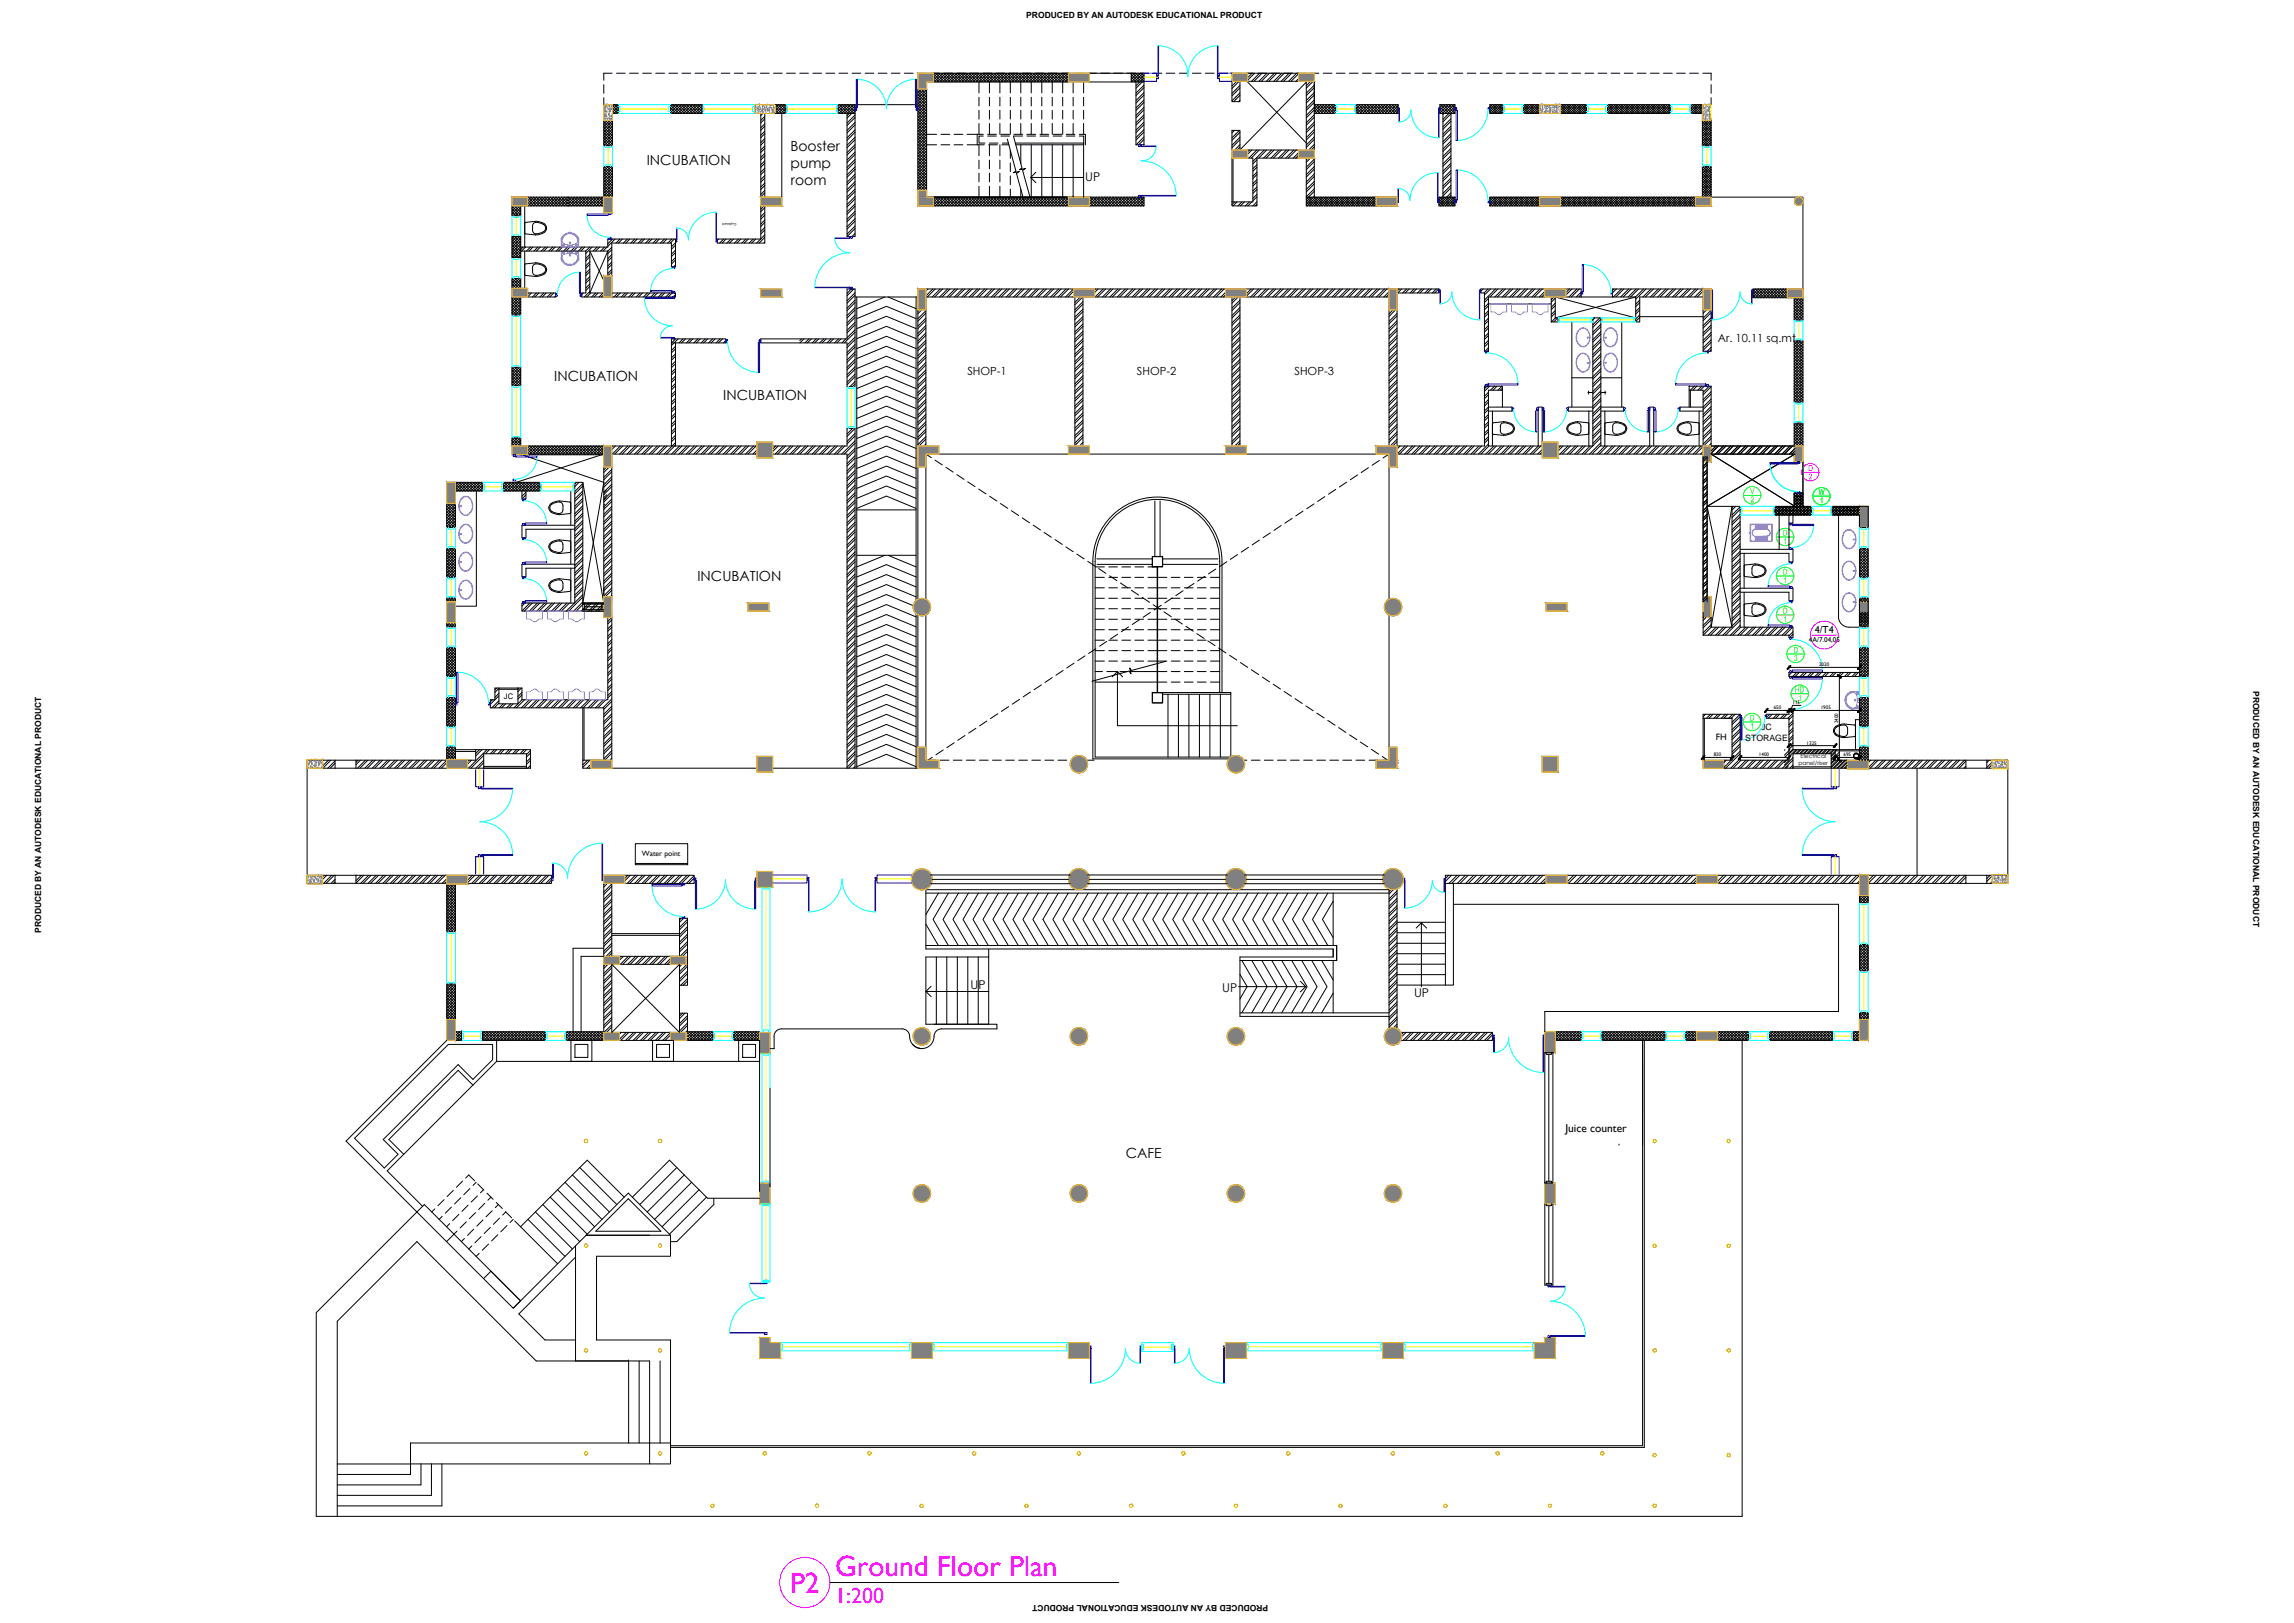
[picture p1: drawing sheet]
<svg xmlns="http://www.w3.org/2000/svg" width="1189mm" height="841mm" viewBox="0 0 1189 841" stroke-linecap="round" stroke-linejoin="round" font-family="sans-serif">
<defs><g id="words">
<g font-size="15.2" fill="#f0f">
<text x="433" y="817">Ground Floor Plan</text>
<text x="409" y="825">P2</text>
</g>
<text font-size="11.4" fill="#f0f" x="433" y="830">1:200</text>
<g font-size="7.2">
<text x="410" y="78">Booster</text>
<text x="335" y="86">INCUBATION</text>
<text x="410" y="87">pump</text>
<text x="410" y="96">room</text>
<text x="287" y="197">INCUBATION</text>
<text x="375" y="207">INCUBATION</text>
<text x="361" y="301">INCUBATION</text>
<text x="583" y="600">CAFE</text>
</g>
<g font-size="6.3">
<text x="562" y="94">UP</text>
<text x="503" y="512">UP</text>
<text x="633" y="514">UP</text>
<text x="733" y="517">UP</text>
</g>
<text font-size="5.9" x="811" y="586">Juice counter</text>
<g font-size="5.8">
<text x="890" y="177">Ar. 10.11 sq.mt.</text>
<text x="501" y="194">SHOP-1</text>
<text x="589" y="194">SHOP-2</text>
<text x="671" y="194">SHOP-3</text>
</g>
<text font-size="5.2" x="940" y="328">4/T4</text>
<text font-size="4.7" x="889" y="384">FH</text>
<g font-size="4.5">
<text x="913" y="378">JC</text>
<text x="904" y="384">STORAGE</text>
</g>
<g font-size="4.4">
<text x="532" y="9">PRODUCED BY AN AUTODESK EDUCATIONAL PRODUCT</text>
<text x="1168" y="358" transform="rotate(90 1168 358)">PRODUCED BY AN AUTODESK EDUCATIONAL PRODUCT</text>
<text x="21" y="483" transform="rotate(-90 21 483)">PRODUCED BY AN AUTODESK EDUCATIONAL PRODUCT</text>
<text x="657" y="832" transform="rotate(180 657 832)">PRODUCED BY AN AUTODESK EDUCATIONAL PRODUCT</text>
</g>
<text font-size="4" x="261" y="362">JC</text>
<text font-size="3.9" x="333" y="444">Water point</text>
<text font-size="3.7" x="937" y="333">4A/7.04,05</text>
<g font-size="3">
<text x="933" y="393">Electrical</text>
<text x="932" y="397">panel/riser</text>
</g>
<g font-size="2.6">
<text x="943" y="345">2020</text>
<text x="929" y="365">115</text>
<text x="919" y="368">650</text>
<text x="944" y="368">1905</text>
<text x="953" y="375" transform="rotate(-90 953 375)">2400</text>
<text x="936" y="386">1325</text>
<text x="888" y="392">830</text>
<text x="912" y="392">1400</text>
<text x="955" y="392">695</text>
</g>
<text font-size="1.8" x="382" y="115" transform="rotate(180 382 115)">Cupboard</text>
</g></defs>
<!-- layer: A-Wall Sec -->
<g fill="none" stroke="#000" stroke-width=".52">
<path d="M484 38h70v4h-74M586 38h7v37h-4v-33h-3zM647 38h26M313 54h7v5h-3v16h-4zM348 54h16v5h-16zM394 59v43M396 59v43M402 54h5v5h-5M439 59v64h4v-69h-9v5h9M476 46v61h117v-5h-113v-56M638 42v11h5v-11M647 42h26"/>
<path d="M677 42v36M681 42v12h11v5h-11v19M703 54h22v5h-22zM746 54h8v5h-8zM748 59v43h-2v5h8v-5h-2v-43M772 54h7v5h-7zM790 54h32v5h-32zM833 54h33v5h-33zM882 60v15h5v-13M883 54h-7v5h6M638 78v-10h5v10M647 78h26"/>
<path d="M647 82h2v23h-11v2h13v-25h22M677 82v25h47v-5h-43v-20M317 102v-16h-4v16h-48v10h5v-5h43M394 106v18h-22v2h24v-20M772 102h110v-16h5v21h-115zM265 123h5v10h-5zM270 128h45v-4h35v14h-2v-12h-31v28M270 130h34v22h-3v2h49v-2h-33M265 154h8M265 144h5v19h-5zM273 152h15v2h-15M315 143v-13h-9v22h7"/>
<path d="M720 154h-77v77M720 155v76M801 154h-30v28h-2v-30h-2v-2h52v4h-13v11h1v2h-3v-13M836 150h51v32h-4v-28h-33v13h-2v-13h-12zM909 150h25v16h-4v-12h-21zM394 176h45v-26h4v50h-4v-22h-45zM930 177h4v31h-4zM265 190h5v10h-5zM771 211h13v2h-13M825 211h-12v2h12M830 211h11v2h-11M883 211h-12v2h12"/>
<path d="M265 231v-4h5v4M269 231h4M269 236h44M273 231h40M313 237v76h-11M317 231h31v-55h28v2h-26v53h42M317 235h75M317 237v75M400 231h39v-9h4v176h-4v-163h-39M476 231v-81h270v2h-22v79h45v-31h10v2h-8v29h28v-20h-2v20M480 231v-77h77v77M561 231v-77h77v77"/>
<path d="M724 235h77M806 235h77M807 231h18v-66h5v66h53v-29h-8v-2h12v31h43M855 231v-20h2v20M883 237v75M885 237v75M887 235h43M930 231v-12h4v12M232 250h18v4h-14M261 250h19v4h-19zM270 254v5h3v-5M232 261v12h4v-12"/>
<path d="M298 272h-28v7h3v-5h25M898 262h4v63h27v4M920 262h10v-6h4v6h5v5h-19zM927 267v4h2v-4M950 262h18v11h-4v-6h-14zM232 284h4v15h-4zM298 292h-28v7h3v-5h25M902 285h27v6h-2v-4h-25M964 284h4v15h-4zM232 310h4v15h-4zM302 317v-67h-4v63h-28v4h43M317 317v77"/>
<path d="M883 317v12h44M902 305h27v6h-2v-4h-25M964 310h4v15h-4zM232 336h4v15h-4zM315 320v43h-45v-6h-2v8h-9v-8h-3v6h-2v4h59v27M887 320v5M964 336h4v15h-4zM232 361h4v15h-4zM883 370v2M893 372h5M927 369v1M927 372v16"/>
<path d="M929 369v19M964 361h4v15h-4zM159 394h15v4h-15zM236 394h11v-6h28v10h-2v-7h-22v7h-9M236 394v-7h-4v7h-48v4h48M312 394h-10v4h10M893 394h5M902 394h25M949 398h8M951 394h6M964 394v-7h4v7h51v4h-51M1030 394h11v4h-11z"/>
<path d="M159 454h15v4h-15zM236 458v25h-4v-25h-48v-4h102v4h-44M724 457v78h49v4h-53v-79M964 454h-215v4h215M968 454h51v4h-51v10h-4v-10M1030 454h11v4h-11zM313 496h-12v39M313 491h-16v44M964 489h4v14h-4zM232 510h4v25h3v4h-7zM250 535h33v4h-33zM313 535h-20v4h76v-4h-13"/>
<path d="M313 535v-81h47v4h-43v38h35v-20h4v35h-4v-11h-35v35h35v-10h4v10M394 535h-14v4h14M805 535h14v4h-14M830 535h33v4h-33zM874 535h32v4h-32zM917 535h33v4h-33zM964 525h4v14h-8v-4h4z"/>
</g>
<!-- layer: A-Wall Patt -->
<g fill="none" stroke="#000" stroke-width=".52">
<path d="M484 40l3 2M484 38l4 4M484 38v1M485 38l4 4M486 38l-2 2M486 38l5 4M487 38l-3 3M488 38l4 4M489 38l-5 4M489 38l5 4M490 38l-4 4M491 38l4 4"/>
<path d="M492 38l-5 4M492 38l5 4M493 38l-4 4M494 38l4 4M494 38l-4 4M495 38l5 4M496 38l-5 4M496 38l5 4M497 38l-4 4M498 38l4 4M499 38l-5 4M499 38l5 4"/>
<path d="M500 38l-4 4M501 38l4 4M502 38l-5 4M502 38l5 4M503 38l-4 4M504 38l4 4M505 38l-5 4M505 38l5 4M506 38l-5 4M507 38l4 4M507 38l-4 4M508 38l5 4"/>
<path d="M509 38l-5 4M509 38l5 4M510 38l-4 4M511 38l4 4M512 38l-5 4M512 38l5 4M513 38l-4 4M514 38l4 4M515 38l-5 4M515 38l5 4M516 38l-4 4M517 38l4 4"/>
<path d="M518 38l-5 4M518 38l5 4M519 38l-5 4M520 38l4 4M520 38l-4 4M521 38l4 4M522 38l-5 4M522 38l5 4M523 38l-4 4M524 38l4 4M525 38l-5 4M525 38l5 4"/>
<path d="M526 38l-4 4M527 38l4 4M528 38l-5 4M528 38l5 4M529 38l-5 4M530 38l4 4M530 38l-4 4M531 38l5 4M532 38l-5 4M532 38l5 4M533 38l-4 4M534 38l4 4"/>
<path d="M535 38l-5 4M535 38l5 4M536 38l-4 4M537 38l4 4M538 38l-5 4M538 38l5 4M539 38l-4 4M540 38l4 4M541 38l-5 4M541 38l5 4M542 38l-5 4M543 38l4 4"/>
<path d="M543 38l-4 4M544 38l4 4M545 38l-5 4M545 38l5 4M546 38l-4 4M547 38l4 4M548 38l-5 4M548 38l5 4M549 38l-4 4M550 38l4 4h-1M551 38l-5 4M551 38l3 3-2 1"/>
<path d="M552 38l-4 4M553 38l1 1M553 38l-4 4M554 39l-4 3M586 39l4 3M587 38h-1M587 38l5 4M588 38l-2 2M589 38l4 4h-4l-3-2M589 38l-3 3M590 38l3 3M591 38l-5 4"/>
<path d="M591 38l2 1M592 38l-4 4M593 39l-4 3M593 38h.1M649 38l-2 2M650 38l-3 4M653 38l-4 4M654 38l-4 4M657 38l-5 4M658 38l-4 4M660 38l-4 4M662 38l-4 4"/>
<path d="M664 38l-4 4M666 38l-5 4M668 38l-4 4M669 38l-4 4M672 38l-4 4M673 38l-4 4M317 55l2-1 1 2M317 60h.1M317 57l2 2M317 56l3 3M317 55l3 3M320 55v-1l-3 3"/>
<path d="M320 55l-3 3M320 57l-2 2M320 58v1M348 54l4 5M348 55l1-1 4 5M348 57l2-3 5 5M348 58l4-4 4 5M348 57l1 2M348 56l2 3M349 59l4-5 5 5M350 59l4-5 5 5M351 59l5-5 4 5"/>
<path d="M353 59l4-5 5 5M354 59l5-5 4 5M356 59l4-5 4 4-1 1M357 59l5-5 2 2-3 3M359 59l4-5 1 1-4 4M395 59l-1 1M402 54l4 5M402 56l1-2 4 4M402 58v1M402 57l2 2M402 56l3 3M406 54l1 1"/>
<path d="M406 54l-4 5M407 57l-2-3-3 3M407 55l-4 4M407 56l-2 3M407 58l-1 1M435 59l-1-1 4-4 4 5M437 59l-3-3 2-2 5 5M438 59l-4-4 1-1 5 5M440 59l-1 1M441 59l-2 2M443 58l-4-4-4 5M443 56l-2 3"/>
<path d="M443 58l-1 1M443 57l-2-3-5 5M443 55l-1-1-4 5M443 55l-4 4M443 60l-4 4M476 59l4 4M476 57l4 5M476 56l4 5M476 55l4 4M476 53l4 5M476 52l4 4M476 50l4 5"/>
<path d="M476 49l4 4M476 47l4 5M476 46l4 4M476 46v1M477 46l3 3M478 46l-2 2M479 46l1 2M479 46l-3 4M480 46h.1M480 49l-4 5M480 46l-4 5M480 48l-4 4"/>
<path d="M480 51l-4 4M480 52l-4 5M480 54l-4 4M480 55l-4 5M480 57l-4 4M480 58l-4 5M480 59l-4 5M484 41l1 1M586 41l1 1M592 42l-3 4M593 40l-4 4M593 48l-4 4"/>
<path d="M593 59l-4 5M593 44l-4 4M593 45l-4 5M593 53l-4 4M593 56l-4 4M593 52l-4 4M593 49l-4 4M593 57l-4 4M593 42h-1M641 42l-3 3M642 42l-4 4M643 44l-5 4"/>
<path d="M643 52l-1 1M643 46l-5 4M643 49l-4 4M643 48l-5 4M673 41l-1 1M673 42h.1M679 42l-2 2M680 42l-3 4M681 48l-4 4M681 56l-4 4M681 59l-4 5M681 53l-4 4"/>
<path d="M681 52l-4 4M681 45l-4 5M681 57l-4 4M681 59h.1M681 57l2 2M681 56l3 3M681 54l5 5M681 44l-4 4M681 49l-4 4M682 54l-1 1M683 54l4 5M683 54l-2 2"/>
<path d="M684 54l4 5M685 54l-4 4M685 54l5 5M686 54l-4 5M687 54l4 5M688 54l-5 5M688 54l4 4M689 54l-4 5M690 54l2 3M691 54l-5 5M691 54l1 1M692 54l-5 5"/>
<path d="M692 56l-3 3M692 57l-2 2M692 59h.1M703 56l3 3M703 54l4 5M703 59h.1M703 57l1 2M704 54l-1 1M704 54l5 5M705 54l-2 2M706 54l4 5M706 54l-3 4"/>
<path d="M707 54l4 5M708 54l-5 5M708 54l5 5M709 54l-4 5M710 54l4 5M711 54l-5 5M711 54l5 5M712 54l-4 5M713 54l4 5M714 54l-5 5M714 54l5 5M715 54l-4 5"/>
<path d="M716 54l4 5M716 54l-4 5M717 54l5 5M718 54l-5 5M719 54l4 5M719 54l-4 5M720 54l4 5M721 54l-5 5M721 54l4 3M722 54l-4 5M723 54l2 2M724 54l-5 5"/>
<path d="M724 54l1 1M725 55l-4 4M725 56l-3 3M725 58l-2 1M746 55l4 4M746 54h.1M746 58l1 1M746 57l2 2M747 54l4 5M748 54l-2 2M748 54l5 5M748 59h.1"/>
<path d="M749 54l-3 3M749 54l5 5M751 54l-5 5M751 54l3 3M751 59l-3 3M752 59l-4 4M752 54l-4 5M752 54l2 2M753 54l-4 5M754 54v1M754 55l-4 4M754 57l-2 2"/>
<path d="M754 58l-1 1M772 58l1 1M772 57l2 2M772 55l4 4M772 54l5 5M773 54l-1 1M774 54l4 5M775 54l-3 3M775 54l4 4M776 54l-4 4M776 54l3 3M777 54l-4 5"/>
<path d="M777 54l2 2M778 54l-4 5M779 54h.1M779 55l-4 4M779 56l-3 3M779 58l-1 1M790 59h.1M790 57l1 2M790 56l2 3M790 55l4 4M790 54v1M790 54l5 5"/>
<path d="M791 54l-1 2M792 54l4 5M793 54l-3 3M793 54l4 5M794 54l-4 4M794 54l4 4M795 54l-4 5M795 54l3 3M796 54l-4 5M797 54l1 1M798 54l-5 5M798 55l-4 4"/>
<path d="M798 57l-2 2M798 58l-1 1M809 59h.1M809 57l1 2M809 56l2 3M809 55l4 4M809 54v1M809 54l5 5M810 54l-1 2M811 54l4 5M812 54l-3 3M812 54l5 5"/>
<path d="M813 54l-4 4M813 54l5 5M814 54l-4 5M815 54l4 5M816 54l-5 5M816 54l4 5M817 54l-5 5M817 54l5 5M818 54l-4 5M818 54l4 4M819 54l-4 5M820 54l2 3"/>
<path d="M821 54l-5 5M821 54l1 1M822 54l-5 5M822 58l-1 1M822 55l-3 4M822 56l-2 3M833 59h.1M833 57l1 2M833 56l3 3M833 55l4 4M833 54v1M834 54l4 5"/>
<path d="M835 54l-2 2M835 54l5 5M836 54l-3 3M836 54l5 5M837 54l-4 4M838 54l4 5M839 54l-5 5M839 54l4 5M840 54l-5 5M840 54l5 5M841 54l-4 5M841 54l5 5"/>
<path d="M842 54l-4 5M843 54l4 5M844 54l-5 5M844 54l5 5M845 54l-5 5M845 54l5 5M846 54l-4 5M847 54l4 5M847 54l-4 5M848 54l4 5M849 54l-5 5M849 54l5 5"/>
<path d="M850 54l-4 5M850 54l5 5M851 54l-4 5M852 54l4 5M853 54l-5 5M853 54l4 5M854 54l-5 5M854 54l5 5M855 54l-4 5M856 54l4 5M856 54l-4 5M857 54l4 5"/>
<path d="M858 54l-5 5M858 54l5 5M859 54l-5 5M859 54l5 5M860 54l-4 5M861 54l4 5M862 54l-5 5M862 54l4 4M863 54l-5 5M863 54l3 3-3 2M864 54l-4 5M864 54l2 1-4 4"/>
<path d="M865 54l-4 5M866 58l-1 1M876 55l4 4M877 54l-1 1M877 54l5 5M878 54l-2 2 3 3M879 54l3 4M880 54l-4 3 2 2M880 54l2 3-2 2M881 54l-4 5M881 54l1 1-3 4M882 54l-4 5"/>
<path d="M882 58l-1 1M313 75h1M313 73l2 2M313 72l4 3M313 70l4 5M313 69l4 4M313 67l4 5M313 66l4 4M313 64l4 5M313 63l4 5M313 62v1M314 62l3 4"/>
<path d="M315 62l-2 2M315 62l2 3M316 62l-3 4M317 62v1M317 73l-2 2M317 61v1M317 63l-4 4M317 64l-4 4M317 65l-4 5M317 67l-4 4M317 68l-4 5M317 70l-4 4"/>
<path d="M317 71l-4 4M317 74l-1 1M317 75h.1M396 60l-2 2M396 64l-2 2M396 68l-2 2M396 76l-2 2M396 65l-2 2M396 69l-2 2M396 72l-2 2M396 79l-2 3M396 62l-2 2"/>
<path d="M396 73l-2 2M396 77l-2 2M443 63l-4 5M443 67l-4 4M443 71l-4 4M443 75l-4 4M443 79l-4 4M443 61l-4 4M443 65l-4 4M443 69l-4 4M443 72l-4 5M443 76l-4 4"/>
<path d="M476 63l4 5M476 79l4 5M476 78l4 4M476 76l4 5M476 75l4 4M476 73l4 5M476 72l4 4M476 70l4 5M476 69l4 4M476 68l4 4M476 66l4 5M476 65l4 4"/>
<path d="M476 62l4 4M476 60l4 5M480 61l-4 4M480 62l-4 5M480 72l-4 5M480 64l-4 4M480 65l-4 5M480 67l-4 4M480 68l-4 5M480 70l-4 4M480 71l-4 4M480 74l-4 4"/>
<path d="M480 75l-4 5M480 77l-4 4M480 78l-4 5M480 80l-4 4M593 75h.1M593 61l-4 4M593 72l-3 3M593 63l-4 4M593 67l-4 4M593 68l-4 5M593 71l-4 4M593 65l-4 4"/>
<path d="M638 68h.1M640 68l-2 1M642 68l-4 3M643 75l-3 3M643 71l-5 4M643 69l-5 4M643 76l-2 2M643 72l-5 5M648 78l-1 1M649 78l-2 2M651 78l-4 4M653 78l-5 4"/>
<path d="M655 78l-6 6M656 78l-4 4M659 78l-4 4M660 78l-4 4M663 78l-4 4M664 78l-4 4M667 78l-4 4M668 78l-4 4M671 78l-5 4M672 78l-4 4M673 79l-3 3M681 71l-4 4"/>
<path d="M681 75l-3 3M681 68l-4 5M681 72l-4 4M681 63l-4 4M681 67l-4 4M681 61l-4 4M681 65l-4 4M681 76l-2 2M752 63l-4 4M752 70l-4 5M752 65l-4 5M752 78l-4 4"/>
<path d="M752 69l-4 4M752 77l-4 4M752 74l-4 5M752 62l-4 4M752 73l-4 4M752 67l-4 4M882 64l2-2 3 3M882 75h1M882 73l2 2M882 72l4 3M882 71l5 4M882 68l5 5"/>
<path d="M882 67l5 4M882 64l5 5M887 65l-5 4 5 5M887 66l-4-4-1 1 5 5M887 64l-2-2-3 4 5 4M887 62l-5 5M887 64l-5 4M887 66l-5 5M887 67l-5 5M887 69l-5 4M887 70l-5 4M887 71l-4 4"/>
<path d="M887 72l-3 3M887 74l-2 1M887 75h-1M313 99l3 3M313 98l4 4M313 96l4 5M313 95l4 4M313 93l4 5M313 92l4 4M313 90l4 5M313 89l4 4M313 87l4 5"/>
<path d="M313 86l4 5M314 86l-1 1M315 86l2 3M315 86l-2 3M316 86l1 2M317 86l-4 4M317 87l-4 4M317 88l-4 5M317 90l-4 4M317 91l-4 5M317 93l-4 4M317 94l-4 5"/>
<path d="M317 96l-4 4M317 97l-4 5M317 98l-3 4M317 100l-2 2M396 87l-2 2M396 81l-2 2M396 95l-2 2M396 99l-2 2M396 85l-2 2M396 88l-2 3M396 92l-2 2M396 96l-2 2"/>
<path d="M396 100l-2 2M396 83l-2 2M396 91l-2 2M443 83l-4 4M443 86l-4 5M443 94l-4 4M443 98l-4 4M443 88l-4 4M443 92l-4 4M443 99l-4 4M443 84l-4 4M443 90l-4 4"/>
<path d="M443 80l-4 4M443 95l-4 5M476 93l4 5M476 92l4 4M476 98v1M476 96l2 3M476 95l3 4M476 91l4 4M476 89l4 5M476 88l4 4M476 86l4 5M476 85l4 4"/>
<path d="M476 83l4 5M476 82l4 4M476 80l4 5M480 81l-4 5M480 95l-3 4M480 82l-4 5M480 84l-4 4M480 85l-4 5M480 87l-4 4M480 88l-4 5M480 90l-4 4M480 91l-4 5"/>
<path d="M480 93l-4 4M480 94l-4 4M480 97l-1 2M480 98v1M651 89l-2 2M651 90l-2 3M651 98l-2 2M651 87l-2 2M651 85l-2 2M651 93l-2 2M651 97l-2 2M651 83l-2 2"/>
<path d="M651 94l-2 2M673 80l-2 2M678 82l-1 1M679 82l-2 2M681 82l-4 5M681 86l-4 4M681 90l-4 4M681 94l-4 4M681 98l-4 4M681 84l-4 4M681 88l-4 4M681 91l-4 5"/>
<path d="M681 95l-4 4M681 99l-4 4M752 81l-4 4M752 82l-4 4M752 90l-4 4M752 92l-4 4M752 100l-6 6M752 96l-4 4M752 94l-4 4M752 85l-4 4M752 88l-4 5M752 86l-4 4"/>
<path d="M752 97l-4 5M882 99l4 3M882 96l5 5M882 94l5 4M882 93l5 4M882 91l5 5M882 90l5 4M882 87l5 5M883 86l4 5M883 86l-1 1M884 86l3 3M884 86l-2 3 5 4"/>
<path d="M885 86l2 2M886 86l-4 4M886 86l1 1M887 88l-5 4M887 99l-3 3M887 89l-5 5M887 97l-5 4 1 1M887 87l-5 4M887 90l-5 5 5 5M887 92l-5 4M887 93l-5 5 5 4M887 94l-5 5"/>
<path d="M887 96l-5 4M887 98l-4 4M265 108l4 4M265 107l5 4M265 108l2-1 3 3M265 111l1 1M265 110l2 2M269 107l-4 4M270 107h.1M270 108l-2-1-3 2M270 108l-4 4M270 109l-3 3"/>
<path d="M270 111l-1 1M271 106v1M272 106v1M273 106l-1 1M273 103l4 4M274 102l4 5M274 102l-1 1M275 102l5 5M275 102l-2 2M277 102l4 5 4-5M277 102l-4 3M278 102l4 5 5-5"/>
<path d="M278 102l-4 5-1-1M279 102l5 5M280 102l-5 5-2-2M281 102l4 5M281 102l-4 5M282 102l5 5M283 102l-5 5M284 102l4 5 5-5M284 102l-5 5M285 102l5 5 4-5M287 102l4 5M288 102l5 5"/>
<path d="M288 102l-4 5M289 102l5 5M290 102l-5 5M291 102l3 4M291 102l-4 5M292 102l2 2 2-2M294 102v1l1-1M294 103l-3 4M294 105l-2 2M294 106v1M294 104l4 3M294 102l5 5"/>
<path d="M296 102l4 5M297 102l5 5 5-5M298 102l-4 4M299 102l4 5 5-5M299 102l-4 5-1-1M300 102l5 5M301 102l-5 5-2-2M302 102l4 5M302 102l-4 5M303 102l5 5M304 102l-5 5M305 102l4 5 4-4"/>
<path d="M305 102l-4 5M306 102l5 5 2-3M307 102l5 5M309 102l4 4M309 102l-4 5M310 102l3 3M311 102l-5 5M312 102l1 1M312 102l-4 5M313 106l-1 1M313 102h.1M313 100l2 2"/>
<path d="M317 101v1M396 107l-2 1M396 114l-2 2M396 108l-2 2M396 115l-2 2M396 119l-2 2M396 110l-2 2M396 118l-2 2M396 111l-2 3M443 106l-4 4M443 103l-4 4M443 107l-4 4"/>
<path d="M443 117l-4 4M443 109l-4 5M443 111l-4 4M443 102l-4 4M443 113l-4 4M443 115l-4 4M443 118l-4 5M484 106l1 1M484 104l2 3M484 103l3 4M484 102l5 5 5-5M485 102l-1 1"/>
<path d="M486 102l4 5M486 102l-2 3M487 102l5 5M488 102l-4 4M489 102l4 5M489 102l-4 5M490 102l5 5M491 102l-5 5M492 102l4 5 5-5M492 102l-4 5M493 102l5 5 4-5M494 102l5 5"/>
<path d="M495 102l-4 5M496 102l4 5M496 102l-4 5M497 102l5 5M498 102l-5 5M499 102l4 5 5-5M499 102l-4 5M500 102l5 5 4-5M502 102l4 5M503 102l5 5M504 102l-5 5M505 102l4 5"/>
<path d="M505 102l-4 5M506 102l5 5 4-5M507 102l-5 5M507 102l5 5 5-5M509 102l4 5M510 102l5 5M511 102l-5 5M512 102l4 5M512 102l-4 5M513 102l5 5 4-5M514 102l-5 5M515 102l4 5 5-5"/>
<path d="M516 102l5 5M518 102l4 5M518 102l-4 5M519 102l4 5M520 102l-5 5M520 102l5 5 5-5M521 102l-5 5M522 102l4 5 5-5M523 102l5 5M525 102l4 5M525 102l-4 5M526 102l5 5"/>
<path d="M527 102l-5 5M528 102l4 5 5-5M528 102l-4 5M529 102l5 5 4-5M530 102l5 5M532 102l4 5M532 102l-4 5M533 102l5 5M534 102l-5 5M535 102l4 5 5-5M535 102l-4 5M536 102l5 5 4-5"/>
<path d="M538 102l4 5M539 102l5 5M540 102l-5 5M541 102l4 5M541 102l-4 5M542 102l5 5 4-5M543 102l-5 5M543 102l5 5 5-5M545 102l4 5M546 102l5 5M547 102l-5 5M548 102l4 5"/>
<path d="M548 102l-4 5M549 102l5 5v-1M550 102l-5 5M551 102l3 3M552 102l2 2M553 102l-3 5M554 104l-3 3M554 105l-2 2M555 106h1M556 106v1M562 106h1M563 106l1 1"/>
<path d="M564 106v1M565 102l5 5 4-5M566 102l-1 1 3 4M566 102l5 5 5-5M567 102l-2 3 2 2M568 102l4 5M568 102l-3 4v1M569 102l5 5M570 102l-5 5M571 102l4 5M571 102l-4 5M572 102l5 5"/>
<path d="M573 102l-5 5M574 102l4 5 5-5M575 102l5 5 4-5M577 102l4 5M577 102l-4 5M578 102l4 5M578 102l-4 5M579 102l5 5M580 102l-5 5M581 102l4 5 5-5M581 102l-4 5M582 102l5 5 4-5"/>
<path d="M584 102l4 5M585 102l5 5M586 102l-5 5M587 102l4 5M587 102l-4 5M588 102l5 4M589 102l-5 5M589 102l4 4M591 102l2 2M592 102l1 1M593 102l-5 5M593 104l-3 3"/>
<path d="M593 105l-2 2M640 105l-2 1M641 105l-2 2M644 105l-2 2M645 105l-2 2M648 105l-3 2M649 105l-2 2M651 105l-2 2M651 101l-2 2M651 102l-2 2M651 106v1M677 106l1 1"/>
<path d="M677 103l3 4M678 102l5 5M679 102l-2 3 2 2M680 102l4 5M681 102l4 5M681 102l-4 4M681 102h-4l5 5M682 102l-5 5M682 102l5 5M683 102l-4 5M683 102l5 5M684 102l-4 5"/>
<path d="M685 102l4 5M686 102l-5 5M686 102l5 5M687 102l-4 5M687 102l5 5M688 102l-4 5M689 102l4 5M690 102l-5 5M690 102l4 5M691 102l-5 5M691 102l5 5M692 102l-4 5"/>
<path d="M692 102l5 5M693 102l-4 5M694 102l4 5M695 102l-5 5M695 102l5 5M696 102l-5 5M696 102l5 5M697 102l-4 5M698 102l4 5M699 102l-5 5M699 102l4 5M700 102l-5 5"/>
<path d="M700 102l5 5M701 102l-4 5M701 102l5 5M702 102l-4 5M703 102l4 5M704 102l-5 5M704 102l4 5M705 102l-5 5M705 102l5 5M706 102l-4 5M706 102l5 5M708 102l-5 5"/>
<path d="M708 102l4 5M709 102l-5 5M709 102l4 4M710 102l-4 5M710 102l3 3M711 102l-4 5M712 102l1 2M713 102l-5 5M713 102h.1M713 103l-4 4M713 104l-2 3M713 105l-1 2"/>
<path d="M713 106l1 1M714 106l-1 1M714 106l1 1M715 106l-1 1M716 106v1M717 106v1M718 106l1 1M719 106l-1 1M720 106v1M721 106v1M722 106v1M723 106l-1 1"/>
<path d="M723 106l1 1M724 106l-1 1M746 106l1 1M746 104l2 3M746 103l3 4M746 102h.1M746 102l5 5M747 102l-1 2M747 102l5 5M748 102h4M748 102l-2 3M749 102l4 5"/>
<path d="M750 102l4 4M751 102l3 3M752 101l-6 6M752 102l-4 5M753 102l1 2M754 102l-5 5M754 102h.1M754 106l-1 1M754 103l-4 4M754 104l-2 3M772 106v1M772 105l2 2"/>
<path d="M772 104l3 3M772 103l4 4M773 102l-1 1M773 102l5 5M774 102l-2 2M774 102l5 5M775 102l-3 3M776 102l4 5M777 102l-5 5M777 102l4 5M778 102l-5 5M778 102l5 5"/>
<path d="M779 102l-4 5M779 102l5 5M780 102l-4 5M781 102l4 5M782 102l-5 5M782 102l4 5M783 102l-5 5M783 102l5 5M784 102l-4 5M785 102l4 5M786 102l-5 5M786 102l4 5"/>
<path d="M787 102l-5 5M787 102l5 5M788 102l-4 5M788 102l5 5M789 102l-4 5M790 102l4 5M791 102l-5 5M791 102l4 5M792 102l-5 5M792 102l5 5M793 102l-4 5M793 102l5 5"/>
<path d="M794 102l-4 5M795 102l3 3M796 102l-5 5M796 102l2 2M797 102l-4 5M797 102l1 1M798 104l-3 3M798 103l-4 4M798 105l-2 2M798 106v1M799 106v1M805 106l1 1"/>
<path d="M806 106l-1 1M807 106v1M808 106v1M809 106v1M809 105l2 2M809 103l3 4M809 102l4 5M810 102l-1 1M810 102l5 5M811 102l-2 2M811 102l5 5M812 102l-3 4"/>
<path d="M813 102l4 5M814 102l-5 5M814 102l4 5M815 102l-5 5M815 102l5 5M816 102l-4 5M816 102l5 5M817 102l-4 5M818 102l4 5M819 102l-5 5M819 102l5 5M820 102l-5 5"/>
<path d="M820 102l5 5M821 102l-4 5M822 102l4 5M823 102l-5 5M823 102l4 5M824 102l-5 5M824 102l5 5M825 102l-4 5M825 102l5 5M826 102l-4 5M827 102l4 5M828 102l-5 5"/>
<path d="M828 102l5 5M829 102l-5 5M829 102l5 5M830 102l-4 5M831 102l4 5M832 102l-5 5M832 102l4 5M833 102l-5 5M833 102l5 5M834 102l-4 5M834 102l5 5M835 102l-4 5"/>
<path d="M836 102l4 5M837 102l-5 5M837 102l4 5M838 102l-5 5M838 102l5 5M839 102l-4 5M839 102l5 5M841 102l-5 5M841 102l4 5M842 102l-5 5M842 102l5 5M843 102l-4 5"/>
<path d="M843 102l5 5M844 102l-4 5M845 102l4 5M846 102l-5 5M846 102l4 5M847 102l-5 5M847 102l5 5M848 102l-4 5M848 102l5 5M849 102l-4 5M850 102l4 5M851 102l-5 5"/>
<path d="M851 102l5 5M852 102l-5 5M852 102l5 5M853 102l-4 5M854 102l4 5M855 102l-5 5M855 102l4 5M856 102l-5 5M856 102l5 5M857 102l-4 5M857 102l5 5M858 102l-4 5"/>
<path d="M859 102l4 5M860 102l-5 5M860 102l4 5M861 102l-5 5M861 102l5 5M862 102l-4 5M863 102l4 5M864 102l-5 5M864 102l4 5M865 102l-5 5M865 102l5 5M866 102l-4 5"/>
<path d="M866 102l5 5M867 102l-4 5M868 102l4 5M869 102l-5 5M869 102l4 5M870 102l-5 5M870 102l5 5M871 102l-4 5M871 102l5 5M872 102l-4 5M873 102l4 5M874 102l-5 5"/>
<path d="M874 102l5 5M875 102l-4 5M875 102l4 4M876 102l-4 5M877 102l2 2M878 102l-5 5M878 102l1 1M879 104l-3 3M879 105l-2 2M879 102l-5 5M879 106l-1 1M879 106l1 1"/>
<path d="M880 106l-1 1M881 106v1M882 100l2 2M887 101l-2 1M887 102h.1M265 131l3 2M265 130l4 3M265 128l5 5M265 127l5 4M265 125l5 5M265 124l5 5M265 123l5 4"/>
<path d="M265 133h1M266 123l-1 1M267 123l3 3M268 123l-3 2M268 123l2 1M269 123l-4 4M270 123h.1M270 124l-5 4M270 125l-5 4M270 126l-5 5M270 128l-5 4M270 131l-3 2"/>
<path d="M270 132l-1 1M271 128l-5 5M272 128l-2 2M275 128l-2 2M276 128l-2 2M279 128l-2 2M280 128l-2 2M283 128l-2 2M284 128l-2 2M286 128l-2 2M288 128l-2 2M290 128l-2 2"/>
<path d="M292 128l-3 2M294 128l-2 2M295 128l-2 2M298 128l-2 2M299 128l-2 2M302 128l-2 2M303 128l-2 2M306 128l-2 2M306 132l-2 2M306 136l-2 2M306 140l-2 2M306 133l-2 2"/>
<path d="M306 137l-2 2M307 128l-3 3M309 128l-2 2M311 128l-2 2M313 128l-2 2M315 128l-3 2M317 128l-2 2M317 132l-2 2M317 136l-2 2M317 140l-2 2M317 129l-2 2M317 133l-2 2"/>
<path d="M317 137l-2 2M317 124l-2 2M319 124l-4 4M321 124l-2 2M323 124l-3 2M325 124l-2 2M326 124l-2 2M329 124l-2 2M330 124l-2 2M333 124l-2 2M334 124l-2 2M337 124l-2 2"/>
<path d="M338 124l-2 2M340 124l-2 2M342 124l-2 2M344 124l-2 2M346 124l-2 2M348 124l-2 2M349 124l-2 2M350 126l-2 2M350 130l-2 2M350 133l-2 3M350 137l-1 1M350 127l-2 2"/>
<path d="M350 131l-2 2M350 135l-2 2M372 124v1M375 124l-2 2M376 124l-2 2M379 124l-2 2M380 124l-2 2M383 124l-2 2M384 124l-2 2M387 124l-3 2M388 124l-2 2M390 124l-2 2"/>
<path d="M392 124l-2 2M396 122l-4 4M396 123l-3 3M396 126h.1M443 122v1M443 121l-2 2M265 147l3 2M265 146l4 3M265 159l4 4M265 144l5 5M266 154l4 4M266 144l-1 1"/>
<path d="M266 154l-1 1 5 5M267 144l3 3M267 154l3 3M268 144l-3 3M268 154l-3 2 5 5M268 144l2 2M269 154l1 1M269 144l-4 4M269 154l-4 4 5 4M270 144h.1M270 145l-5 5M270 146l-3 4-2-1"/>
<path d="M270 155l-5 4M270 156l-5 5M270 158l-5 4 1 1M270 159l-4 4M270 148l-2 1M274 152h-1M275 152l-2 2M278 152l-2 2M279 152l-2 2M282 152l-2 2M283 152l-2 2M286 152l-2 2"/>
<path d="M287 152l-2 2M288 153l-1 1M302 152l-1 1M306 143l-2 2M306 147l-2 2M306 151l-3 3M306 141l-2 2M306 145l-2 2M306 148l-2 3M306 152l-2 2M309 152l-2 2M310 152l-2 2"/>
<path d="M313 152l-3 2M313 153l-1 1M317 141l-2 2M318 152h-1M320 152l-2 2M322 152l-3 2M324 152l-2 2M325 152l-2 2M328 152l-2 2M329 152l-2 2M332 152l-2 2M333 152l-2 2"/>
<path d="M336 152l-3 2M337 152l-2 2M339 152l-2 2M341 152l-2 2M343 152l-2 2M344 152l-2 2M347 152l-2 2M348 152l-2 2M350 153l-1 1M441 150l-2 2M442 150l-3 3M443 152l-4 4"/>
<path d="M443 156l-4 4M443 159l-4 5M443 153l-4 4M443 157l-4 4M481 150l-1 1M483 150l-3 3M485 150l-4 4M487 150l-4 4M489 150l-5 4M491 150l-4 4M492 150l-4 4M495 150l-4 4"/>
<path d="M496 150l-4 4M499 150l-4 4M500 150l-4 4M503 150l-5 4M504 150l-4 4M506 150l-4 4M508 150l-4 4M510 150l-4 4M512 150l-5 4M514 150l-4 4M515 150l-4 4M518 150l-4 4"/>
<path d="M519 150l-4 4M522 150l-4 4M523 150l-4 4M526 150l-5 4M527 150l-4 4M529 150l-4 4M531 150l-4 4M533 150l-4 4M535 150l-5 4M537 150l-4 4M538 150l-4 4M541 150l-4 4"/>
<path d="M542 150l-4 4M545 150l-4 4M546 150l-4 4M549 150l-5 4M550 150l-4 4M552 150l-4 4M554 150l-4 4M556 150l-4 4M556 153v1M556 151l-3 3M557 154h.1M560 154l-3 3"/>
<path d="M561 154l-4 4M561 156l-4 4M561 158l-4 4M568 150h-1M569 150l-2 2M572 150l-4 4M573 150l-4 4M576 150l-5 4M577 150l-4 4M579 150l-4 4M581 150l-5 4M583 150l-4 4"/>
<path d="M584 150l-4 4M587 150l-4 4M588 150l-4 4M591 150l-4 4M592 150l-4 4M595 150l-4 4M596 150l-4 4M599 150l-5 4M600 150l-4 4M602 150l-4 4M604 150l-4 4M606 150l-4 4"/>
<path d="M607 150l-4 4M610 150l-4 4M611 150l-4 4M614 150l-4 4M615 150l-4 4M618 150l-4 4M619 150l-4 4M622 150l-5 4M623 150l-4 4M625 150l-4 4M627 150l-5 4M629 150l-4 4"/>
<path d="M630 150l-4 4M633 150l-4 4M634 150l-4 4M635 152l-2 2M635 153l-1 1M640 154l-2 2M642 154l-4 3M643 156l-5 4M643 159l-5 5M643 157l-5 4M648 150l-2 2M650 150l-4 3"/>
<path d="M652 150l-4 4M654 150l-5 4M656 150l-4 4M657 150l-4 4M660 150l-4 4M661 150l-4 4M664 150l-4 4M665 150l-4 4M668 150l-5 4M669 150l-4 4M671 150l-4 4M673 150l-4 4"/>
<path d="M675 150l-4 4M677 150l-5 4M679 150l-4 4M680 150l-4 4M683 150l-4 4M684 150l-4 4M687 150l-4 4M688 150l-4 4M691 150l-5 4M692 150l-4 4M694 150l-4 4M696 150l-4 4"/>
<path d="M698 150l-4 4M700 150l-5 4M702 150l-4 4M703 150l-4 4M706 150l-4 4M707 150l-4 4M710 150l-4 4M711 150l-4 4M714 150l-5 4M715 150l-4 4M717 150l-4 4M719 150l-4 4"/>
<path d="M720 151l-3 3M720 152l-2 2M725 150l-1 1M726 150l-2 2M729 150l-2 2M730 150l-2 2M733 150l-2 2M734 150l-2 2M737 150l-2 2M738 150l-2 2M740 150l-2 2M742 150l-2 2"/>
<path d="M744 150l-2 2M746 150l-2 2M769 150l-2 1M771 150l-2 2M771 155l-2 2M771 158l-2 3M771 157l-2 2M772 150l-3 3M775 150l-6 5M776 150l-4 4M779 150l-4 4M780 150l-4 4"/>
<path d="M783 150l-4 4M784 150l-4 4M787 150l-5 4M788 150l-4 4M790 150l-4 4M792 150l-4 4M794 150l-4 4M795 150l-4 4M798 150l-4 4M799 150l-4 4M801 151l-3 3M801 152l-2 2"/>
<path d="M805 154l-1 1M806 157l-2 2M806 155l-2 2M806 158l-2 2M813 150l-2 2M815 150l-4 3M817 150l-4 4M819 150l-5 4M819 151l-2 3M819 153l-1 1M836 150h.1M838 150l-2 2"/>
<path d="M840 150l-4 4M842 150l-5 4M844 150l-4 4M845 150l-4 4M848 150l-4 4M849 150l-4 4M850 156l-2 2M850 159l-2 2M850 157l-2 2M852 150l-4 4M853 150l-5 5M856 150l-5 4"/>
<path d="M857 150l-4 4M859 150l-4 4M861 150l-4 4M863 150l-4 4M865 150l-5 4M867 150l-4 4M868 150l-4 4M871 150l-4 4M872 150l-4 4M875 150l-4 4M876 150l-4 4M879 150l-5 4"/>
<path d="M880 150l-4 4M882 150l-4 4M883 153l-1 1M883 151l-3 3M909 152l2-2 5 4M909 154l4-4 4 4M909 153l1 1M909 151l2 3M909 150l4 4M910 154l4-4 5 4M910 150l4 4M910 150l-1 1"/>
<path d="M914 154l4-4 5 4M915 154l5-4 4 4M915 150l5 4M916 150l-5 4M917 154l4-4 5 4M917 150l4 4M917 150l-5 4M923 150l3 3-1 1M923 150l-5 4M924 150l2 2-2 2M924 150l-4 4M926 150l-5 4"/>
<path d="M926 151l-3 3M927 154h.1M928 154h1M929 154h-1M930 154l4 5M931 154l-1 2 4 4M931 154l3 3M933 154l-3 3 4 4M933 154l1 2M934 154l-4 4 4 5M934 154h.1M934 155l-4 5 4 4"/>
<path d="M934 157l-4 4M934 158l-4 5 3 3M934 160l-4 4 1 2M265 161l3 2M270 160l-3 3M270 162l-1 1M350 180l-2 2M350 176l-2 2M351 176l-3 3M354 176l-2 2M355 176l-2 2M358 176l-2 2"/>
<path d="M359 176l-2 2M362 176l-2 2M363 176l-2 2M365 176l-2 2M367 176l-2 2M369 176l-2 2M371 176l-2 2M373 176l-2 2M374 176l-2 2M376 178h.1M376 176l-1 2M415 176l-1 1"/>
<path d="M417 176l-2 2M419 176l-2 2M420 176l-2 2M423 176l-2 2M424 176l-2 2M427 176l-2 2M428 176l-2 2M431 176l-2 2M432 176l-2 2M435 176l-3 2M436 176l-2 2M438 176l-2 2"/>
<path d="M443 161l-4 4M443 163l-4 4M443 167l-4 4M443 171l-4 4M443 175l-4 4M443 179l-4 4M443 164l-4 5M443 168l-4 4M443 172l-5 6M443 176l-4 4M443 180l-4 4M476 161h.1"/>
<path d="M478 161l-2 2M480 161l-4 4M480 173l-4 4M480 174l-4 4M480 162l-4 4M480 166l-4 4M480 178l-4 4M480 165l-4 4M480 169l-4 4M480 176l-4 5M480 170l-4 4M561 160l-4 4"/>
<path d="M561 164l-4 4M561 168l-4 4M561 172l-4 4M561 176l-4 4M561 179l-4 5M561 161l-4 5M561 165l-4 4M561 169l-4 4M561 173l-4 4M561 177l-4 4M643 167l-5 4M643 171l-5 4"/>
<path d="M643 164l-5 5M643 180l-5 4M643 175l-5 4M643 176l-5 4M643 163l-5 4M643 168l-5 4M643 179l-5 4M643 161l-5 4M643 172l-5 4M722 161l-2 2M723 161l-3 3M724 162l-4 5"/>
<path d="M724 166l-4 4M724 170l-4 4M724 174l-4 4M724 178l-4 4M724 164l-4 4M724 167l-4 5M724 171l-4 4M724 175l-4 4M724 179l-4 4M771 161l-2 2M771 173l-2 2M771 176l-2 2"/>
<path d="M771 166l-2 2M771 170l-2 2M771 178l-2 2M771 165l-2 2M771 169l-2 2M771 162l-2 2M771 174l-2 2M806 161l-2 2M806 162l-2 2M806 165l-2 2M807 165l-2 2M827 165l-2 1"/>
<path d="M829 165l-4 3M830 168l-5 4M830 172l-5 4M830 176l-5 4M830 180l-5 4M830 165l-5 5M830 169l-5 4M830 173l-5 4M830 177l-5 4M850 163l-2 2M850 161l-2 2M850 164l-2 3"/>
<path d="M883 161h.1M884 161l-1 1M887 161l-4 4M887 165l-4 4M887 172l-4 4M887 162l-4 4M887 166l-4 4M887 168l-4 5M887 176l-4 4M887 180l-2 2M887 170l-4 4M887 174l-4 4"/>
<path d="M887 177l-4 5M930 177l4 5M930 161l4 5M930 177h.1M931 177l3 3M932 177l-2 2 4 4M932 177l2 2M933 177l-3 3 4 5M934 177h.1M934 178l-4 5 4 4M934 161l-4 5M934 163l-3 3"/>
<path d="M934 164l-1 2M934 165v1M934 177l-4 4 4 5M934 180l-4 4M265 195l5 4M265 193l5 5M265 192l5 4M265 199l1 1M265 197l3 3M265 196l4 4M265 190l5 5M266 190l-1 1"/>
<path d="M267 190l3 3M268 190l-3 3M268 190l2 2M269 190l-4 4M270 190v1M270 191l-5 5M270 193l-5 4M270 194l-5 4M270 195l-5 5M270 197l-3 3M270 198l-2 2M270 200h.1"/>
<path d="M350 183l-2 2M350 187l-2 2M350 191l-2 2M350 195l-2 2M350 199l-2 2M350 181l-2 2M350 185l-2 2M350 188l-2 3M350 192l-2 2M350 196l-2 2M350 200l-2 2M443 190l-4 4"/>
<path d="M443 198l-2 2M443 182l-4 5M443 186l-4 4M443 194l-4 4M443 184l-4 4M443 188l-4 4M443 191l-4 4M443 195l-4 4M443 199l-1 1M480 184l-4 4M480 192l-4 4M480 196l-4 4"/>
<path d="M480 199l-4 5M480 185l-4 4M480 189l-4 4M480 180l-4 4M480 188l-4 4M480 181l-4 5M480 193l-4 4M480 197l-4 4M561 195l-4 4M561 183l-4 4M561 187l-4 4M561 191l-4 4"/>
<path d="M561 199l-4 4M561 181l-4 4M561 185l-4 4M561 188l-4 4M561 192l-4 4M561 196l-4 4M561 200l-4 4M643 182l-5 5M643 198l-5 4M643 191l-5 5M643 195l-5 4M643 188l-5 4"/>
<path d="M643 199l-5 4M643 186l-5 4M643 190l-5 4M643 194l-5 4M643 184l-5 4M724 182l-4 4M724 185l-4 5M724 189l-4 4M724 193l-4 4M724 197l-4 4M724 183l-4 4M724 187l-4 4"/>
<path d="M724 191l-4 4M724 194l-4 5M724 198l-4 4M771 180l-1 2M771 181v1M830 183l-5 5M830 187l-5 4M830 191l-5 4M830 195l-5 4M830 199l-5 4M830 181l-5 4M830 185l-5 4"/>
<path d="M830 188l-5 5M830 192l-5 4M830 196l-5 4M830 200l-5 4M887 181l-1 1M930 199l4 4M930 191l4 5M930 184l4 5M934 181l-4 5 4 4M934 183l-4 4 4 5M934 184l-4 5 4 4M934 186l-4 4 4 5"/>
<path d="M934 187l-4 5M934 188l-4 5 4 4M934 190l-4 4 4 5M934 191l-4 5 4 4M934 193l-4 4 4 5M934 194l-4 5M934 196l-4 4 4 5M934 197l-4 5 4 4M934 199l-4 4 4 4M934 200l-4 4 4 4M350 203l-2 2M350 206l-2 2"/>
<path d="M350 210l-2 2M350 214l-2 2M350 218l-2 2M350 204l-2 2M350 208l-2 2M350 211l-2 3M350 215l-2 2M350 219l-2 2M480 203l-4 4M480 215l-4 4M480 208l-4 4M480 220l-4 4"/>
<path d="M480 216l-4 4M480 207l-4 4M480 211l-4 4M480 219l-4 4M480 201l-4 4M480 204l-4 5M480 212l-4 4M561 219l-4 4M561 202l-4 5M561 206l-4 4M561 210l-4 4M561 214l-4 4"/>
<path d="M561 218l-4 4M561 204l-4 4M561 207l-4 5M561 211l-4 4M561 215l-4 4M643 202l-5 4M643 217l-5 4M643 207l-5 4M643 205l-5 5M643 209l-5 4M643 213l-5 4M643 203l-5 4"/>
<path d="M643 211l-5 4M643 214l-5 5M643 218l-5 4M724 208l-4 5M724 201l-4 4M724 205l-4 4M724 212l-4 4M724 216l-4 4M724 220l-4 4M724 202l-4 4M724 206l-4 4M724 210l-4 4"/>
<path d="M724 214l-4 4M724 217l-4 5M771 200l-2 1M771 203l-2 2M771 207l-2 2M771 211l-2 2M771 215l-2 2M771 219l-2 2M771 205l-2 2M771 208l-2 2M771 212l-2 2M771 216l-2 2"/>
<path d="M771 220l-2 2M772 200l-3 3M775 200l-3 2M776 200l-2 2M778 200l-2 2M779 201l-1 1M830 203l-5 4M830 206l-5 5M830 210l-5 4M830 214l-5 4M830 218l-5 4M830 204l-5 4"/>
<path d="M830 208l-5 4M830 212l-5 4M830 215l-5 5M830 219l-5 4M876 200h-1M878 200l-2 2M879 200l-2 2M882 200l-2 2M883 200l-2 2M886 200l-3 3M887 203l-4 4M887 207l-4 4"/>
<path d="M887 214l-4 5M887 218l-4 4M887 212l-4 4M887 216l-4 4M887 211l-4 4M887 200l-4 5M887 204l-4 4M887 208l-4 4M887 220l-4 4M930 206l2 2M930 219l4 4M931 219l-1 1"/>
<path d="M932 219l2 3M932 219l-2 3M933 219l1 1M934 219l-4 4 4 5M934 201l-4 5M934 203l-4 4 1 1M934 204l-4 4M934 206l-2 2M934 207l-1 1M265 228l3 3M265 227l5 4M267 227l-2 1"/>
<path d="M267 227l3 3M268 227l-3 3 2 1M268 227l2 2M270 227l-5 4M270 228l-3 3M270 230l-2 1M273 234l2 2M273 233l3 3M273 231l5 5M273 235l4-4 5 5M274 236l5-5 4 5M274 231l-1 1"/>
<path d="M275 231l4 5M276 231l-3 3M276 231l5 5M280 236l5-5 4 5M280 231l-4 5M280 231l5 5M281 236l5-5 5 5M282 231l-5 5M282 231l4 5M283 231l-4 5M283 231l5 5M287 236l5-5 4 5"/>
<path d="M287 231l-4 5M288 231l4 5M289 236l4-5 5 5M289 231l-5 5M289 231l4 5M290 231l-4 5M290 231l5 5M294 236l5-5 5 5M295 231l-5 5M295 231l4 5M296 236l4-5 5 5M296 231l-5 5"/>
<path d="M296 231l5 5M297 236l5-5 4 5M297 231l-4 5M298 231l4 5M303 236l5-5 4 5M303 231l-4 5M303 231l5 5M305 231l-5 5M305 231l4 5M306 231l-4 5M306 231l5 5M310 231l-4 5"/>
<path d="M311 231l2 3M312 231l-5 5M312 231l1 1M313 235l-4-4-5 5M313 232l-4 4M313 233l-3 3M313 234l-1 2M318 231l-1 1M319 231l-2 2M321 231l-4 4M323 231l-4 4M325 231l-4 4"/>
<path d="M327 231l-5 4M329 231l-4 4M330 231l-4 4M333 231l-4 4M334 231l-4 4M337 231l-4 4M338 231l-4 4M341 231l-5 4M342 231l-4 4M344 231l-4 4M346 231l-4 4M350 222l-2 2"/>
<path d="M350 226l-2 2M350 229l-6 6M350 223l-2 2M350 227l-2 2M350 231l-5 4M352 231l-4 4M353 231l-4 4M356 231l-4 4M357 231l-4 4M360 231l-4 4M361 231l-4 4M364 231l-4 4"/>
<path d="M365 231l-4 4M368 231l-5 4M369 231l-4 4M371 231l-4 4M373 231l-5 4M375 231l-4 4M376 231l-4 4M379 231l-4 4M380 231l-4 4M383 231l-4 4M384 231l-4 4M387 231l-4 4"/>
<path d="M388 231l-4 4M391 231l-5 4M392 231l-4 4M392 233l-2 2M392 234l-1 1M402 231l-2 2M403 231l-3 3M406 231l-4 4M407 231l-4 4M410 231l-4 4M411 231l-4 4M414 231l-5 4"/>
<path d="M415 231l-4 4M417 231l-4 4M419 231l-4 4M421 231l-4 4M423 231l-5 4M425 231l-4 4M426 231l-4 4M429 231l-4 4M430 231l-4 4M433 231l-4 4M434 231l-4 4M437 231l-5 4"/>
<path d="M438 231l-4 4M439 222h.1M442 222l-3 3M443 225l-4 4M443 228l-7 7M443 232l-4 4M443 236l-4 4M443 240l-4 4M443 222l-4 4M443 226l-4 4M443 230l-5 5M443 234l-4 4"/>
<path d="M443 237l-4 5M480 230l-1 1M480 228l-4 3M480 222l-4 5M480 224l-4 4M480 226l-4 4M561 229l-1 1M561 222l-4 4M561 225l-4 5M561 223l-4 4M561 227l-4 3M643 228l-3 3"/>
<path d="M643 225l-5 4M643 222l-5 4M643 230l-2 1M643 221l-5 4M643 226l-5 4M724 224l-4 4M724 228l-4 3M724 221l-4 4M724 225l-4 4M724 229l-2 2M724 231h.1M726 231l-2 2"/>
<path d="M728 231l-4 4M729 231l-4 4M732 231l-4 4M733 231l-4 4M736 231l-4 4M737 231l-4 4M740 231l-4 4M741 231l-4 4M744 231l-5 4M745 231l-4 4M747 231l-4 4M749 231l-5 4"/>
<path d="M751 231l-4 4M752 231l-4 4M755 231l-4 4M756 231l-4 4M759 231l-4 4M760 231l-4 4M763 231l-4 4M764 231l-4 4M767 231l-5 4M768 231l-4 4M771 222l-2 3M771 226l-2 2"/>
<path d="M771 228l-2 2M771 230l-5 5M771 224l-2 2M772 231l-5 4M774 231l-4 4M775 231l-4 4M778 231l-4 4M779 231l-4 4M782 231l-4 4M783 231l-4 4M786 231l-4 4M787 231l-4 4"/>
<path d="M790 231l-5 4M791 231l-4 4M793 231l-4 4M795 231l-4 4M797 231l-4 4M799 231l-5 4M799 233l-2 2M799 234l-1 1M809 231l-2 1M810 231l-3 3M813 231l-5 4M814 231l-4 4"/>
<path d="M816 231l-4 4M818 231l-4 4M820 231l-4 4M822 231l-5 4M824 231l-4 4M830 222l-5 4M830 226l-5 4M830 229l-6 6M830 223l-5 4M830 227l-9 8M830 231l-5 4M832 231l-4 4"/>
<path d="M833 231l-4 4M836 231l-5 4M837 231l-4 4M839 231l-4 4M841 231l-4 4M843 231l-4 4M845 231l-5 4M847 231l-4 4M848 231l-4 4M851 231l-4 4M852 231l-4 4M855 231l-4 4"/>
<path d="M856 231l-4 4M859 231l-5 4M860 231l-4 4M862 231l-4 4M864 231l-4 4M866 231l-4 4M868 231l-5 4M870 231l-4 4M871 231l-4 4M874 231l-4 4M875 231l-4 4M878 231l-4 4"/>
<path d="M879 231l-4 4M882 231l-5 4M883 234l-2 1M883 231l-4 4M883 235h.1M884 237l-1 1M885 240l-2 2M885 237l-2 2M887 231h.1M887 230l-2 1M887 223l-4 5M887 227l-4 4"/>
<path d="M887 222l-4 4M887 226l-4 4M889 231l-2 3M891 231l-4 4M893 231l-4 4M894 231l-4 4M897 231l-4 4M898 231l-4 4M901 231l-4 4M902 231l-4 4M905 231l-4 4M906 231l-4 4"/>
<path d="M909 231l-5 4M910 231l-4 4M912 231l-4 4M914 231l-5 4M916 231l-4 4M917 231l-4 4M920 231l-4 4M921 231l-4 4M924 231l-4 4M925 231l-4 4M928 231l-4 4M929 231l-4 4"/>
<path d="M930 227l4 4M930 222l4 4M930 220l4 5M930 232l-3 3M930 234l-1 1M934 226l-4 4 1 1 3-4M934 220l-4 5 4 4M934 222l-4 4 4 5M934 223l-4 5M934 224l-4 5M934 229l-2 2-2-2M934 230l-1 1"/>
<path d="M236 254h1M236 252l2 2M236 251l4 3M236 256h.1M236 257v1M236 259h.1M236 260h.1M237 250l4 4M237 250l-1 1M238 250l5 4M239 250l-3 3M239 250l5 4"/>
<path d="M240 250l-4 4M241 250l4 4M241 250l-4 4M242 250l5 4M243 250l-5 4M244 250l4 4M244 250l-4 4M245 250l5 4M246 250l-5 4M247 250l3 3M247 250l-4 4M248 250l2 2"/>
<path d="M249 250l-5 4M249 250l1 1M250 250l-4 4M250 251l-3 3M250 253l-2 1M250 254h.1M261 254h.1M261 253l2 1M261 251l3 3M261 250l5 4M262 250l-1 1M263 250l4 4"/>
<path d="M263 250l-2 2M264 250l5 4M265 250l-4 4M266 250l4 4M266 250l-4 4M267 250l5 4M268 250l-5 4M268 250l5 4M269 250l-4 4M270 250l4 4M270 250l-4 4M271 250l5 4"/>
<path d="M272 250l-5 4M273 255l-3 2M273 256l-3 3M273 250l4 4M273 250l-4 4M274 250l5 4M275 250l-5 4M276 250l4 4M276 250l-4 4M277 250l3 3M278 250l-5 4M278 250l2 1"/>
<path d="M279 250l-4 4M280 251l-4 3M280 252l-3 2M280 254h-1M299 250l-1 1M300 250l-2 2M302 254l-4 5M302 252l-4 4M302 260l-4 4M302 256l-4 4M302 251l-4 4M302 258l-4 4"/>
<path d="M314 258l-1 1M314 254l-1 1M314 242l-1 2M314 256l-1 2M316 242l-3 3M317 251l-4 4M317 244l-4 5M317 248l-4 4M317 243l-4 4M317 247l-4 4M317 255l-4 4M317 259l-4 4"/>
<path d="M317 252l-4 4M317 256l-4 4M317 260l-4 4M443 244l-4 4M443 248l-4 4M443 251l-4 5M443 255l-4 4M443 259l-4 4M443 241l-4 4M443 245l-4 4M443 249l-4 4M443 253l-4 4"/>
<path d="M443 257l-4 4M885 241l-2 2M885 251l-2 2M885 252l-2 2M885 259l-2 2M885 243l-2 2M885 247l-2 2M885 255l-2 2M885 245l-2 2M885 249l-2 2M885 256l-2 2M930 259l8 8"/>
<path d="M934 259l-3-3h-1l4 5M934 258l-2-2-2 2 4 4M934 256h-1l-3 3M934 256l-4 5 6 6M934 258l-4 4 5 5M934 259l-8 8M232 271l2 2 2-2M232 272l1 1M232 269l4 4M232 268l4 4M232 266l4 5M232 265l4 5"/>
<path d="M232 264l4 4M232 262l4 5M232 261l4 4M232 261h.1M233 261l3 3M234 261l-2 2M234 261l2 1M235 261l-3 3M236 260v1M236 264l-4 5M236 267l-4 4M236 261l-4 5"/>
<path d="M236 263l-4 4M236 265l-4 5M236 268l-4 5M236 270l-4 3M236 273h-1M302 266l-4 4M302 277l-4 5M302 279l-4 4M302 271l-4 4M302 275l-4 4M302 262l-4 4M302 270l-4 4"/>
<path d="M302 274l-4 4M302 263l-4 5M302 267l-4 4M313 263h.1M313 261v1M317 262l-4 5M317 264l-4 4M317 275l-4 4M317 278l-4 4M317 279l-4 4M317 266l-4 4M317 270l-4 4"/>
<path d="M317 274l-4 4M317 268l-4 4M317 271l-4 5M443 263l-4 4M443 267l-4 4M443 271l-4 4M443 274l-4 5M443 278l-4 4M443 260l-4 5M443 264l-4 4M443 268l-4 4M443 272l-4 4"/>
<path d="M443 276l-4 4M443 280l-4 4M885 278l-2 2M885 260l-2 2M885 272l-2 2M885 263l-2 2M885 266l-2 2M885 270l-2 2M885 274l-2 2M885 264l-2 2M885 268l-2 2M885 275l-2 2"/>
<path d="M885 279l-2 2M898 262v1M900 262l-2 2M902 263l-4 4M902 267l-4 4M902 270l-4 5M902 274l-4 4M902 278l-4 4M902 264l-4 4M902 268l-4 4M902 272l-4 4M902 275l-4 5"/>
<path d="M902 279l-4 4M920 266v1M920 265l2 2M920 264l3 3M920 262l5 5M921 262l-1 1M922 262l4 5M922 262l-2 3M923 262l5 5M924 262l-4 4M925 262l4 5M925 262l-4 5"/>
<path d="M926 262l4 5M927 262l-5 5M927 262l5 5M928 262l-5 5M929 262l4 5M929 262l-4 5M934 260l-6 7M934 262l-5 5M935 262l4 5M935 262l-4 5M936 262l3 3M937 262l-5 5"/>
<path d="M937 262l2 2M938 262l-4 5M939 263l-4 4M939 265l-3 2M939 266l-1 1M950 266l1 1M950 264l2 3M950 263l4 4M950 262h.1M950 262l5 5M951 262l-1 2M952 262l4 5"/>
<path d="M952 262l-2 3M953 262l5 5M954 262l-4 5M955 262l4 5M955 262l-4 5M956 262l5 5M957 262l-5 5M958 262l4 5M958 262l-4 5M959 262l5 5M960 262l-5 5M960 262l4 4-2 1"/>
<path d="M961 262l-4 5M962 262l2 2-3 3M963 262l-5 5M963 262l1 1M964 263l-5 4M232 299h.1M232 297l1 2M232 296l3 3M232 295l4 4M232 293l4 4M232 292l4 4M232 290l4 5"/>
<path d="M232 289l4 4M232 287l4 5M232 286l4 4M232 284l4 5M233 284l3 4M233 284l-1 2M234 284l2 2M234 284l-2 3M236 284v1M236 286l-4 4M236 297l-2 2M236 297v1"/>
<path d="M236 286h.1M236 284l-4 4M236 290l-4 4M236 287l-4 4M236 288l-4 5M236 291l-4 5M236 293l-4 4M236 294l-4 5M236 295l-4 4M236 298l-1 1M236 285v1M236 297h.1"/>
<path d="M302 290l-4 4M302 293l-4 4M302 281l-4 4M302 285l-4 4M302 289l-4 4M302 297l-4 4M302 283l-4 4M302 286l-4 5M302 294l-4 4M302 298l-4 4M317 282l-4 4M317 287l-4 4"/>
<path d="M317 283l-4 4M317 285l-4 5M317 293l-4 4M317 297l-4 4M317 291l-4 4M317 298l-4 4M317 289l-4 4M317 294l-4 5M443 282l-4 4M443 286l-4 4M443 290l-4 4M443 294l-4 4"/>
<path d="M443 297l-4 5M443 283l-4 5M443 287l-4 4M443 291l-4 4M443 295l-4 4M443 299l-4 4M885 282l-2 2M885 286l-2 2M885 289l-2 3M885 293l-2 2M885 297l-2 2M885 283l-2 2"/>
<path d="M885 287l-2 2M885 291l-2 2M885 295l-2 2M885 298l-2 2M902 282l-4 4M902 286l-4 4M902 290l-4 4M902 293l-4 5M902 297l-4 4M902 283l-4 4M902 287l-4 4M902 291l-4 4"/>
<path d="M902 295l-4 4M902 299l-4 4M964 289l4 5-4 4M964 291l4 4-4 4M964 297l2 2M964 295l4 4M964 294l4 4M964 292l4 5M964 288l4 4M964 286l4 5M964 285l4 5M964 298l1 1"/>
<path d="M964 284l4 4-4 4M965 284l-1 1M966 284l2 3-4 4M966 284l-2 3M967 284l1 1M968 284l-4 4M968 285l-4 5M968 289l-4 5M968 291l-4 4M968 292l-4 5M968 297l-2 2M968 298l-1 1"/>
<path d="M232 312h.1M232 310l1 2M232 310h.1M233 310l1 2M233 310l-1 1M234 310l2 2M234 310l-1 2M235 310l1 1M236 317v1M236 310l-2 2M236 318v1M236 320h.1"/>
<path d="M236 311l-1 1M271 313h-1M272 313l-2 1M275 313l-5 4M276 313l-4 4M278 313l-4 4M280 313l-4 4M282 313l-4 4M284 313l-5 4M286 313l-4 4M287 313l-4 4M290 313l-4 4"/>
<path d="M291 313l-4 4M294 313l-4 4M295 313l-4 4M298 313l-5 4M302 300l-4 5M302 302l-4 4M302 304l-4 4M302 308l-4 4M302 312l-5 5M302 309l-7 8M302 306l-4 4M303 313l-4 4"/>
<path d="M305 313l-4 4M307 313l-5 4M309 313l-4 4M310 313l-4 4M313 316v1M313 313l-4 4M313 314l-3 3M317 305l-4 4M317 308l-1 1M317 302l-4 4M317 306l-3 3M317 301l-4 4"/>
<path d="M443 301l-4 4M443 305l-4 4M443 309l-4 4M443 313l-4 4M443 317l-4 4M443 303l-4 4M443 306l-4 5M443 310l-4 4M443 314l-4 4M443 318l-4 4M885 301l-2 2M885 305l-2 2"/>
<path d="M885 309l-2 2M885 302l-2 2M885 306l-2 2M885 310l-2 2M902 301l-4 4M902 305l-4 4M902 309l-4 4M902 313l-4 4M902 316l-4 5M902 302l-4 5M902 306l-4 4M902 310l-4 4"/>
<path d="M902 314l-4 4M902 318l-4 4M964 317l4 5M964 310l1 2M965 310l2 2M965 317l3 3M965 317l-1 2 4 4M965 310l-1 2M966 310l2 2M966 317l2 2M967 317l-3 3M967 310l-2 2"/>
<path d="M968 310h.1M968 317v1M968 317l-4 5 3 3M968 319l-4 4 1 2M968 310l-2 2M968 311v1M232 325h.1M232 323l1 2M232 339l4 5M232 338l4 4M232 336l4 5M232 323h.1"/>
<path d="M232 336h.1M232 323l2 2M232 336l4 3M233 323l-1 1M233 336l-1 1M234 323l2 2M234 336l2 2M235 323l-2 2M235 336l-3 3M235 323l1 1M235 336h1M236 320v1"/>
<path d="M236 324l-1 1M236 337l-4 5M236 321v1M236 323l-2 2M236 336l-4 4M236 339l-4 4M317 320l-2 2M317 324l-2 2M317 337l-2 2M317 321l-2 2M317 325l-2 2M317 328l-2 2"/>
<path d="M317 331l-2 3M317 335l-2 2M317 339l-2 2M317 329l-2 2M317 333l-2 2M443 320l-4 5M443 324l-4 4M443 328l-4 4M443 332l-4 4M443 336l-4 4M443 340l-4 4M443 322l-4 4"/>
<path d="M443 326l-4 4M443 329l-4 5M443 333l-4 4M443 337l-4 4M883 320h.1M884 320l-1 2M887 320l-4 4M887 324l-4 4M887 321l-4 4M887 325l-4 4M889 325l-4 4M891 325l-5 4"/>
<path d="M893 325l-4 4M894 325l-4 4M897 325l-4 4M902 322l-8 7M902 320l-4 4M902 324l-5 5M902 325l-4 4M905 325l-4 4M906 325l-4 4M909 325l-5 4M910 325l-4 4M912 325l-4 4"/>
<path d="M914 325l-4 4M916 325l-4 4M918 325l-5 4M920 325l-4 4M921 325l-4 4M924 325l-4 4M925 325l-4 4M928 325l-4 4M929 325l-4 4M929 327l-2 2M929 329l-2 1M964 320l4 5"/>
<path d="M964 336l4 5M965 336l3 3M966 336l-2 2 4 4M966 336l2 2M967 336l-3 3 4 4M968 336h.1M968 320l-4 5M968 322l-3 3M968 336l-4 4 4 5M968 337l-4 5 4 4M968 339l-4 4 4 5M968 323l-2 2"/>
<path d="M968 324v1M232 348l2 3 2-2M232 346l4 5v-1M232 345l4 4M232 343l4 5M232 342l4 5M232 341l4 4M236 347l-3 4-1-2M236 340l-4 5M236 341l-4 5M236 343l-4 4M236 344l-4 5"/>
<path d="M236 346l-4 4M257 357l-1 1M259 357l-3 2M259 359l-3 2M269 357h-1M270 357l-2 1M270 359l-2 2M317 347l-2 2M317 351l-2 2M317 354l-2 3M317 358l-2 2M317 348l-2 2"/>
<path d="M317 352l-2 2M317 360l-2 2M317 343l-2 2M317 340l-2 2M317 344l-2 2M317 356l-2 2M443 344l-4 4M443 347l-4 5M443 351l-4 4M443 355l-4 4M443 359l-4 4M443 341l-4 4"/>
<path d="M443 345l-4 4M443 349l-4 4M443 352l-4 5M443 356l-4 4M927 348v1M929 348l-2 2M931 348l-2 3M932 348l-2 3M935 348l-2 3M936 348l-2 3M939 348l-2 3M940 348l-2 3"/>
<path d="M943 348l-2 3M944 348l-2 3M946 348l-2 3M948 348l-2 3M950 348l-2 3M952 348l-2 3M954 348l-2 3M955 348l-2 3M958 348l-2 3M959 348l-2 3M962 348l-2 3M963 348l-2 3"/>
<path d="M964 350v1M968 340l-4 5 4 4M968 342l-4 4 4 4M968 343l-4 5 3 3M968 345l-4 4 1 2M968 346l-4 4M968 347l-3 4M968 349l-2 2M232 375l1 1M232 374l2 2M232 372l4 4M232 371l4 4"/>
<path d="M232 369l4 5M232 368l4 4M232 366l4 5M232 365l4 5M232 364l4 4M232 362l4 5M232 361v1M232 361l4 4M233 361l-1 2M234 361l2 3M235 361l-3 4M235 361l1 1"/>
<path d="M236 362l-4 4M236 363l-4 5M236 365l-4 4M236 366l-4 4M236 367l-4 5M236 369l-4 4M236 370l-4 5M236 372l-4 4M236 373l-3 3M236 375l-2 1M236 376h.1M255 363l-1 1"/>
<path d="M259 363l-4 4M259 361l-5 4M259 364l-3 3M261 365l-2 2M262 365l-2 2M265 365l-2 2M266 365l-2 2M270 360l-2 2M271 363l-5 4M272 363l-4 4M274 363l-4 4M276 363l-4 4"/>
<path d="M278 363l-4 4M280 363l-5 4M282 363l-4 4M283 363l-4 4M286 363l-4 4M287 363l-4 4M290 363l-4 4M291 363l-4 4M294 363l-5 4M295 363l-4 4M297 363l-4 4M299 363l-4 4"/>
<path d="M301 363l-4 4M303 363l-5 4M305 363l-4 4M306 363l-4 4M309 363l-4 4M310 363l-4 4M313 363l-4 4M314 363l-4 4M317 366l-4 4M317 370l-4 4M317 378l-4 4M317 363l-4 5"/>
<path d="M317 371l-4 4M317 375l-4 4M317 362l-5 5M317 374l-4 4M317 367l-4 4M317 379l-4 4M443 363l-4 4M443 367l-4 4M443 370l-4 5M443 374l-4 4M443 378l-4 4M443 360l-4 4"/>
<path d="M443 364l-4 4M443 368l-4 4M443 372l-4 4M443 376l-4 4M443 379l-4 4M884 370l-1 1M886 370l-2 2M888 370l-2 2M890 370l-2 2M892 370l-3 2M894 370l-2 2M895 370l-2 2"/>
<path d="M898 370l-2 2M899 370l-2 2M902 370l-4 4M902 374l-4 4M902 378l-4 4M902 371l-4 5M902 375l-4 4M902 379l-4 4M917 370l-2 2M918 370l-2 2M921 370l-2 2M922 370l-2 2"/>
<path d="M925 370l-2 2M926 370l-2 2M928 369h-1M929 370l-2 2M929 373l-2 3M929 377l-2 2M929 371l-2 2M929 375l-2 2M929 379l-2 2M964 373l2 3M964 366l4 5M964 361v1l4 4"/>
<path d="M965 361l3 4M966 361l-2 2 4 5M966 361l2 3M967 361l-3 4 4 4M967 361l1 1M968 362l-4 4M968 363l-4 5 4 4M968 365l-4 4 4 5M968 366l-4 5 4 4M968 368l-4 4 4 4M968 369l-4 5M968 370l-4 5 1 1"/>
<path d="M968 372l-4 4M968 373l-3 3M968 375l-1 1M968 376h.1M168 394h-1M170 394l-3 3M171 394l-4 4M174 394l-4 4M174 396l-3 2M186 394l-2 1M187 394l-3 2M189 394l-4 4"/>
<path d="M191 394l-4 4M193 394l-4 4M195 394l-5 4M197 394l-4 4M198 394l-4 4M201 394l-4 4M202 394l-4 4M205 394l-4 4M206 394l-4 4M209 394l-5 4M210 394l-4 4M212 394l-4 4"/>
<path d="M214 394l-4 4M216 394l-4 4M218 394l-5 4M220 394l-4 4M221 394l-4 4M224 394l-4 4M225 394l-4 4M228 394l-4 4M229 394l-4 4M232 388v-1l4 4M232 395l-3 3M232 398h-1"/>
<path d="M232 394l-5 4M232 391l2 3M232 390l4 4M232 388l4 4M232 392l1 2M233 387h1M234 387l-2 2M234 387l2 3M235 387l1 1M235 387l-3 4M236 394h.1M236 392v1"/>
<path d="M236 392l-2 2M236 394h-1M236 392h.1M236 389l-4 4M236 390l-3 4M236 388l-4 4M236 393v1M243 394l-1 1M244 394l-2 2M249 388l-2 2M250 388l-3 4M251 391l-7 7"/>
<path d="M251 394l-4 4M251 395l-3 3M251 398h-1M252 388l-9 10M254 388l-2 3M256 388l-2 3M257 388l-2 3M260 388l-2 3M261 388l-2 3M264 388l-2 3M265 388l-2 3M268 388l-2 3"/>
<path d="M269 388l-2 3M272 388l-3 3M273 388l-2 3M275 393l-2 2M275 397l-2 1M275 390l-2 2M275 394l-2 2M275 398h.1M275 389l-2 2M304 394l-2 2M306 394l-4 4M306 396l-2 2"/>
<path d="M306 397l-1 1M317 381l-4 5M317 389l-4 4M317 383l-4 4M317 390l-4 4M317 385l-4 4M317 393l-1 1M317 386l-4 5M443 382l-4 4M443 386l-4 4M443 390l-4 4M443 393l-4 5"/>
<path d="M443 397l-1 1M443 383l-4 4M443 387l-4 4M443 391l-4 4M443 395l-3 3M725 394h-1M725 395l-1 1M895 394l-2 1M897 394l-4 4M902 382l-4 4M902 385l-4 5M902 389l-4 4"/>
<path d="M902 393l-5 5M902 383l-4 4M902 387l-4 4M902 391l-8 7M902 394l-4 4M905 394l-4 4M906 394l-4 4M909 394l-4 4M910 394l-4 4M913 394l-5 4M914 394l-4 4M916 394l-4 4"/>
<path d="M918 394l-5 4M920 394l-4 4M921 394l-4 4M924 394l-4 4M925 388v1M925 394l-4 4M927 393l-2 2M927 397l-1 1M927 394l-2 2M928 388l-3 3M929 388l-4 5M929 381l-2 2"/>
<path d="M929 385l-2 2M929 393l-5 5M929 396l-1 2M929 382l-2 2M929 386l-2 2M929 394l-4 4M929 398h.1M929 388l-2 3M931 388l-4 4M931 388l-2 3M933 388l-2 3M935 388l-2 3"/>
<path d="M937 388l-3 3M937 388l-2 3M938 388l-2 3M939 388l-2 3M940 388l-2 3M941 388l-2 3M942 388l-2 3M943 388l-2 3M944 388l-2 3M945 388l-2 3M946 388l-2 3M947 388l-2 3"/>
<path d="M948 388l-2 3M949 388l-2 3M950 388l-2 3M951 388l-2 3M951 390l-2 2M951 394l-2 2M951 391l-2 2M952 388l-3 3M952 394l-3 3M953 390l-4 4M953 394l-4 4M953 391l-4 4"/>
<path d="M954 394l-4 4M955 394l-4 4M956 394l-4 4M957 394l-4 4M957 397l-1 1M957 395l-3 3M957 396l-1 2M964 388l4 4M964 388v-1l4 4M967 387l1 1M967 387l-3 4 3 3M968 388l-4 4 1 2"/>
<path d="M968 389l-4 5M968 391l-3 3M968 390l-2-3-2 2 4 5M968 392l-2 2M968 393v1M968 394h.1M970 394l-2 1M972 394l-4 4M973 394l-4 4M976 394l-4 4M977 394l-4 4M980 394l-4 4"/>
<path d="M981 394l-4 4M984 394l-5 4M985 394l-4 4M987 394l-4 4M989 394l-4 4M991 394l-4 4M993 394l-5 4M995 394l-4 4M996 394l-4 4M999 394l-4 4M1000 394l-4 4M1003 394l-4 4"/>
<path d="M1004 394l-4 4M1007 394l-5 4M1008 394l-4 4M1010 394l-4 4M1012 394l-4 4M1014 394l-4 4M1016 394l-5 4M1018 394l-4 4M1019 397l-1 1M1019 394l-4 4M1019 394h11M1019 398h11"/>
<path d="M1031 394l-1 1M1032 395l-2 3M1032 396l-1 2M1041 398v56M168 454h-1M169 454l-2 2M172 454l-4 4M173 454l-4 4M174 456l-2 2M174 457l-1 1M185 454h-1M187 454l-3 2"/>
<path d="M189 454l-5 4M191 454l-4 4M192 454l-4 4M195 454l-4 4M196 454l-4 4M199 454l-4 4M200 454l-4 4M203 454l-5 4M204 454l-4 4M206 454l-4 4M208 454l-4 4M210 454l-4 4"/>
<path d="M212 454l-5 4M214 454l-4 4M215 454l-4 4M218 454l-4 4M219 454l-4 4M222 454l-4 4M223 454l-4 4M226 454l-5 4M227 454l-4 4M229 454l-4 4M231 454l-4 4M232 458h.1"/>
<path d="M232 458l4 4M232 455l-3 3M232 457l-2 1M233 458l3 3M233 458l-1 1 4 5M234 458l2 2M234 458l-2 3M236 458h.1M236 458l-4 4M236 459l-4 5 4 4M245 454l-3 2M246 454l-4 3"/>
<path d="M249 454l-5 4M250 454l-4 4M252 454l-4 4M254 454l-4 4M256 454l-4 4M258 454l-5 4M260 454l-4 4M261 454l-4 4M264 454l-4 4M265 454l-4 4M268 454l-4 4M269 454l-4 4"/>
<path d="M272 454l-5 4M273 454l-4 4M275 454l-4 4M277 454l-4 4M279 454l-4 4M281 454l-5 4M283 454l-4 4M284 454l-4 4M286 456l-2 2M286 455l-3 3M314 458h-1M315 458l-2 2"/>
<path d="M317 458l-4 4M317 459l-4 5M325 454l-1 1M327 454l-3 2M329 454l-4 4M330 454l-4 4M333 454l-4 4M334 454l-4 4M337 454l-4 4M338 454l-4 4M341 454l-4 4M342 454l-4 4"/>
<path d="M345 454l-5 4M346 454l-4 4M348 454l-4 4M350 454l-4 4M352 454l-4 4M354 454l-5 4M356 454l-4 4M357 454l-4 4M360 458h.1M360 454l-4 4M360 455l-3 3M751 454l-2 1"/>
<path d="M752 454l-3 3M755 454l-4 4M757 454l-5 4M759 454l-4 4M761 454l-4 4M764 454l-4 4M765 454l-4 4M768 454l-4 4M769 454l-4 4M772 454l-4 4M774 454l-4 4M777 454l-4 4"/>
<path d="M778 454l-4 4M781 454l-4 4M782 454l-4 4M785 454l-4 4M787 454l-4 4M790 454l-5 4M791 454l-4 4M794 454l-4 4M795 454l-4 4M798 454l-4 4M800 454l-4 4M801 455l-3 3"/>
<path d="M801 456l-1 2M813 454h-1M816 454l-4 3M817 454l-4 4M820 454l-4 4M821 454l-4 4M824 454l-4 4M826 454l-5 4M828 454l-4 4M830 454l-4 4M833 454l-4 4M834 454l-4 4"/>
<path d="M837 454l-4 4M839 454l-5 4M841 454l-4 4M843 454l-4 4M846 454l-4 4M847 454l-4 4M850 454l-4 4M851 454l-4 4M854 454l-4 4M856 454l-4 4M859 454l-4 4M860 454l-4 4"/>
<path d="M863 454l-4 4M864 454l-4 4M867 454l-4 4M869 454l-4 4M872 454l-5 4M873 454l-4 4M876 454l-4 4M877 454l-4 4M879 455l-3 3M879 456l-1 2M890 454h.1M893 454l-3 3"/>
<path d="M895 454l-4 4M898 454l-5 4M899 454l-4 4M902 454l-4 4M903 454l-4 4M906 454l-4 4M908 454l-5 4M910 454l-4 4M912 454l-4 4M915 454l-4 4M916 454l-4 4M919 454l-4 4"/>
<path d="M921 454l-5 4M923 454l-4 4M925 454l-4 4M928 454l-4 4M929 454l-4 4M932 454l-4 4M934 454l-5 4M936 454l-4 4M938 454l-4 4M941 454l-4 4M942 454l-4 4M945 454l-4 4"/>
<path d="M946 454l-4 4M949 454l-4 4M951 454l-4 4M954 454l-5 4M955 454l-4 4M958 454l-4 4M959 454l-4 4M962 454l-4 4M964 454l-4 4M964 456l-2 2M964 458h.1M971 454l-3 2"/>
<path d="M972 454l-4 4M975 454l-4 4M977 454l-4 4M980 454l-5 4M981 454l-4 4M984 454l-4 4M985 454l-4 4M988 454l-4 4M990 454l-5 4M992 454l-4 4M994 454l-4 4M997 454l-4 4"/>
<path d="M998 454l-4 4M1001 454l-4 4M1003 454l-5 4M1005 454l-4 4M1007 454l-4 4M1010 454l-4 4M1011 454l-4 4M1014 454l-4 4M1016 454l-5 4M1018 454l-4 4M1019 458h11M1019 457v1"/>
<path d="M1019 455l-3 3M1019 454h11M1031 454l-1 1M1032 457l-1 1M1032 454l-2 3M232 477l4 4M232 475l4 5M232 469l4 5M232 468l4 4M232 462l4 5M232 461l4 4M236 468l-4 4 4 5"/>
<path d="M236 466l-4 5 4 4M236 479l-4 4M236 460l-4 5 4 5M236 462l-4 4 4 5M236 463l-4 5M236 465l-4 4M236 469l-4 5 4 4M236 471l-4 4M236 472l-4 4M236 473l-4 5 4 5M236 475l-4 4 3 4M236 476l-4 5 1 2"/>
<path d="M236 478l-4 4M317 462l-4 4M317 466l-4 4M317 471l-4 4M317 473l-4 5M317 467l-4 4M317 475l-4 4M317 479l-4 4M317 470l-4 4M317 477l-4 4M317 463l-4 4M353 476l-1 1"/>
<path d="M354 476l-2 2M356 476l-4 5M356 478l-4 4M721 461l-1 1M722 461l-2 2M724 462l-4 4M724 469l-4 4M724 463l-4 4M724 467l-4 4M724 466l-4 4M724 473l-4 4M724 477l-4 4"/>
<path d="M724 471l-4 4M724 474l-4 5M724 478l-4 4M964 468h.1M964 465l3 3M964 466l1 2M964 464l4 4M965 464l-1 1M966 464l2 2-1 2M966 464l-2 3M967 464l1 1-3 3M968 464l-4 4"/>
<path d="M232 482v1M236 481l-2 2M236 482l-1 1M314 500l-1 1M315 500l-2 2M317 481l-4 4M317 486l-4 4M317 490l-4 4M317 485l-4 4M317 489l-4 4M317 493l-3 3M317 482l-4 5"/>
<path d="M317 494l-2 2M322 496h-1M323 496l-2 2M326 496l-5 4M327 496l-4 4M329 496l-4 4M331 496l-4 4M333 496l-4 4M335 496l-5 4M337 496l-4 4M338 496l-4 4M341 496l-4 4"/>
<path d="M342 496l-4 4M345 496l-4 4M346 496l-4 4M348 496l-4 4M348 497l-2 3M352 500h.1M353 500l-1 1M356 500l-4 4M356 484l-4 4M356 485l-4 4M356 480l-4 4M356 488l-4 4"/>
<path d="M356 492l-4 4M356 481l-4 5M356 489l-4 4M356 493l-2 3M691 492v4M693 490v8M724 481l-4 4M724 492l-4 4M724 485l-4 4M724 488l-4 5M724 496l-4 4M724 482l-4 4"/>
<path d="M724 486l-4 4M724 490l-4 4M724 494l-4 4M724 497l-4 5M964 499l3 4M964 498l4 4v1M964 496l4 5-2 2M964 495l4 5-3 3M964 494l4 4M964 492l4 5M964 491l4 4-4 5M964 490l4 4-4 4"/>
<path d="M964 491l1-2 3 3-4 5M967 489l1 2M967 489l-3 3M968 490l-4 4M968 491l-4 4M968 497l-4 4M968 498l-4 5M232 520l4 4M232 518l4 5M232 514l4 5M232 513l4 4M232 511l4 5"/>
<path d="M232 510l4 4M233 510l-1 1M233 510l3 3M234 510l-2 2M235 510l1 1M235 510l-3 4M236 514l-4 4M236 511l-4 4 4 5M236 512l-4 5 4 4M236 515l-4 5M236 517l-4 4M236 518l-4 5 4 4"/>
<path d="M236 519l-4 5 4 5M317 502l-4 4M317 504l-4 4M317 512l-4 4M317 516l-4 4M317 505l-4 5M317 509l-4 4M317 500l-4 4M317 508l-4 4M317 519l-4 5M317 513l-4 4M317 517l-4 4"/>
<path d="M356 503l-4 4M356 507l-3 4M356 501l-4 4M356 505l-4 4M356 508l-2 3M724 500l-4 4M724 504l-4 4M724 508l-4 4M724 512l-4 4M724 515l-4 5M724 519l-4 4M724 501l-4 4"/>
<path d="M724 505l-4 4M724 509l-4 4M724 513l-4 4M724 517l-4 4M964 502v1M964 501l2 2M232 527l1 1M232 521l4 5M236 533h.1M236 531h.1M236 530h.1M236 524l-4 4"/>
<path d="M236 525l-3 3M236 521l-4 4 2 3 2-1M236 522l-4 5M236 528h.1M236 532v1M236 539h1M236 537l2 2M236 536l3 3M236 535l3 2M237 535h-1M238 535l1 1M238 535l-2 2"/>
<path d="M239 535h.1M239 535l-3 3M239 536l-3 3M239 538l-1 1M250 538l1 1M250 537l2 2M251 535l4 4 5-4M251 535l-1 1M252 535l5 4 4-4M253 535l-3 2M254 535l4 4M254 535l-4 3"/>
<path d="M255 535l5 4M255 535l-4 4M256 535l5 4 4-4M257 535l-5 4M258 535l4 4 5-4M258 535l-4 4-4-4M259 535l5 4 4-4M261 535l4 4M262 535l5 4M263 535l-5 4M264 535l4 4 5-4M264 535l-5 4"/>
<path d="M265 535l5 4 4-4M267 535l4 4 5-4M268 535l4 4 5-4M269 535l5 4M270 535l-5 4M271 535l4 4 5-4M271 535l-4 4M272 535l5 4 4-4M274 535l4 4 4-4M275 535l5 4 3-3-2-1M277 535l4 4M278 535l5 4"/>
<path d="M278 535l-4 4M280 535l3 3M283 538l-2 1M293 537l3 2M294 535l4 4 5-4M294 535h-1M295 535l5 4 4-4M296 535l-3 2M297 535l4 4 5-4M297 535l-4 3M298 535l5 4M299 535l-5 4h-1"/>
<path d="M300 535l4 4 5-4M300 535l-5 4M301 535l5 4 4-4M301 535l-4 4-4-3M302 535l5 4 4-4M304 535l4 4 5-4M305 535l5 4M307 535l4 4M307 535l-4 4M308 535l5 4M310 535l3 3M311 535l2 1"/>
<path d="M313 536l-3 3M313 538l-2 1M317 523l-4 4M317 521l-4 4M317 531l-4 4M317 527l-4 4M317 535h.1M317 525l-4 4M317 528l-4 5M317 532l-3 3M322 535l-1 1M325 535l-4 3"/>
<path d="M326 535l-4 4M328 535l-4 4M330 535l-4 4M332 535l-4 4M333 535l-4 4M336 535l-4 4M337 535l-4 4M340 535l-4 4M341 535l-4 4M344 535l-4 4M345 535l-4 4M348 535l-5 4"/>
<path d="M348 538l-1 1M348 536l-3 3M354 525l-2 2M355 525l-3 3M356 526l-4 4M356 530l-4 4M356 534l-1 1M356 528l-4 4M356 531l-3 4M357 535l5 4M358 535l-2 1M359 535l4 4"/>
<path d="M359 535l-3 2M360 535l5 4 4-4M360 535l-4 4M362 535l4 4 3-3M362 535l-5 4-1-1M363 535l4 4 2-2M363 535l-4 4-3-2M364 535l5 4M365 535l-5 4-4-4M366 535l3 3M366 535l-4 4M367 535l2 2"/>
<path d="M368 535l-5 4M369 535h.1M369 539h.1M380 535l5 4M381 535h-1M382 535l4 4 5-4M382 535l-2 1M383 535l5 4 4-4M383 535l-3 3M385 535l4 4 5-4M385 535l-5 4M386 535l4 4 4-3"/>
<path d="M386 535l-4 4-2-1M387 535l5 4M388 535l-5 4-3-3M389 535l4 4h1M389 535l-4 4M390 535l4 3M392 535l2 2M393 535h1M394 537l-2 2M724 523l-4 4M724 527l-4 4M724 531l-3 3"/>
<path d="M724 521l-4 4M724 524l-4 4M724 528l-4 4M724 532l-2 2M725 535l-1 1M727 535l-3 3M729 535l-4 4M731 535l-4 4M733 535l-5 4M735 535l-4 4M736 535l-4 4M739 535l-4 4"/>
<path d="M740 535l-4 4M743 535l-4 4M744 535l-4 4M747 535l-5 4M748 535l-4 4M750 535l-4 4M752 535l-4 4M754 535l-4 4M756 535l-5 4M758 535l-4 4M759 535l-4 4M762 535l-4 4"/>
<path d="M763 535l-4 4M766 535l-4 4M767 535l-4 4M770 535l-5 4M771 535l-4 4M773 535l-4 4M773 539h.1M773 536l-2 3M806 539h.1M806 537l2 2M806 535l5 4 4-4M806 535h.1"/>
<path d="M808 535l4 4 5-4M808 535l-2 1M809 535l5 4M809 535l-3 3M810 535l5 4M811 535l-5 4M812 535l4 4M812 535l-4 4M813 535l5 4 1-2M814 535l-5 4-3-3M815 535l4 4M816 535l3 3"/>
<path d="M818 535l1 1M818 535l-5 4M819 535h.1M819 535l-4 4M819 536l-3 3M830 539h1M831 535l4 4 5-4M831 535h-1M832 535l4 4 5-4M832 535l-2 2M833 535l5 4M834 535l-4 3"/>
<path d="M835 535l4 4 5-4M835 535l-4 4M836 535l5 4 4-4M837 535l-5 4-2-2M838 535l4 4 5-4M838 535l-4 4-4-3M839 535l5 4 4-4M841 535l4 4M842 535l5 4 4-4M842 535l-4 4M844 535l4 4 4-4M845 535l4 4 5-4"/>
<path d="M846 535l5 4 4-4M848 535l4 4M849 535l5 4 4-4M850 535l-5 4M851 535l4 4 5-4M852 535l5 4 4-4M854 535l4 4 5-4M855 535l5 4M856 535l5 4 2-2M857 535l-5 4M858 535l4 4h1M859 535l4 3"/>
<path d="M861 535l2 2M862 535h1M863 536l-4 3M874 536l3 3 2-2M874 539h.1M874 537l1 2M874 535l4 4 1-1M874 535h.1M875 535l4 4M875 535l-1 1M877 535l2 2M877 535l-3 3"/>
<path d="M878 535l1 1M878 535l-4 4M879 535l-4 4M879 535h1M880 535h-1M881 535h.1M882 535h1M883 535h-1M884 535h.1M885 535h1M886 535h-1M887 535h.1"/>
<path d="M888 535h.1M890 535h.1M891 535l5 4M891 535l-1 1M892 535l5 4M893 535l-3 2M894 535l4 4M894 535l-4 4M895 535l5 4 4-4M896 535l-5 4-1-1M897 535l4 4 5-4M897 535l-4 4-3-2"/>
<path d="M898 535l5 4M899 535l-5 4-4-4M900 535l4 4M900 535l-5 4M901 535l5 4M901 535l-4 4M902 535l4 3-1 1M903 535l-5 4M904 535l2 2-2 2M905 535h1M906 536l-3 3M917 539h.1"/>
<path d="M917 535l4 4 5-4M918 535l5 4 4-4M919 535l-2 1 3 3M920 535l4 4 5-4M920 535l-3 3 2 1M921 535l5 4M922 535l-5 4M923 535l4 4M923 535l-5 4M924 535l5 4 4-4M924 535l-4 4M926 535l4 4 4-4"/>
<path d="M927 535l4 4 5-4M928 535l5 4M930 535l4 4M930 535l-4 4M931 535l5 4 4-4M932 535l-5 4M933 535l4 4 5-4M934 535l5 4 4-4M936 535l4 4M937 535l5 4M937 535l-4 4M938 535l5 4 4-4"/>
<path d="M939 535l-5 4M940 535l4 4 5-4M941 535l5 4 4-4M943 535l4 4 3-2M944 535l5 4M945 535l-5 4M946 535l4 4M946 535l-5 4M947 535l3 2M949 535l1 1M950 538l-1 1M960 537l3 2"/>
<path d="M960 535l4 3M961 535l3 2M962 535l-2 1M963 535h1M963 535l-3 2M964 527l1 1 3-3h-1l-3 3M964 536l-4 3M964 525l3 3M964 526l1-1 3 3M964 537l-2 2-2-1M964 539h-1M964 532v1"/>
<path d="M964 531h.1M964 530h.1M964 528v1M968 527l-2-2-2 2M968 527l-1 1M968 528h.1"/>
</g>
<!-- layer: A-Detail Lines -->
<g fill="none" stroke="#000" stroke-width=".52">
<path d="M317 38h-4v4M320 38h4M326 38h5M333 38h5M340 38h4M347 38h4M353 38h5M360 38h5M367 38h5M374 38h4M381 38h4M387 38h5"/>
<path d="M394 38h5M401 38h4M408 38h4M414 38h5M421 38h5M428 38h5M435 38h4M442 38h4M448 38h5M455 38h5M462 38h4M469 38h4"/>
<path d="M476 38h4M482 38h5M489 38h5M496 38h4M503 38h4M509 38h5M516 38h5M523 38h5M530 38h4M537 38h4M543 38h5M550 38h5"/>
<path d="M557 38h4M564 38h4M570 38h5M577 38h5M584 38h5M591 38h4M598 38h4M604 38h5M611 38h5M618 38h4M625 38h4M632 38h4"/>
<path d="M638 38h5M643 38l34 36M645 38h5M652 38h4M659 38h4M665 38h5M672 38h5M679 38h4M686 38h4M693 38h4M699 38h5M706 38h5"/>
<path d="M713 38h4M720 38h4M726 38h5M733 38h5M740 38h5M747 38h4M754 38h4M760 38h5M767 38h5M774 38h4M781 38h4M788 38h4"/>
<path d="M794 38h5M801 38h5M808 38h4M815 38h4M821 38h5M828 38h5M835 38h4M842 38h4M849 38h4M855 38h5M862 38h5M869 38h4"/>
<path d="M876 38h4M882 38h5v4M313 44v4M313 51v3M507 42v6M507 50v5M507 57v5M513 42v6M513 50v5M513 57v5M518 42v6M518 50v5"/>
<path d="M518 57v5M524 42v6M524 50v5M524 57v5M529 42v6M529 50v5M529 57v5M534 42v6M534 50v5M534 57v5M540 42v6M540 50v5"/>
<path d="M540 57v5M545 42v6M545 50v5M545 57v5M551 42v6M551 50v5M551 57v5M556 42v6M556 50v5M556 57v5M562 42v6M562 50v5"/>
<path d="M562 57v5M677 42l-34 36M887 44v4M887 51v3M480 75h5M480 70h5M488 75h4M488 70h4M494 75h5M494 70h5M501 75h5M501 70h5"/>
<path d="M507 64v6M507 75v6M510 70h-4v5h4M510 70h-3v4h3M512 70h4M512 75h5M513 74h4M513 64v6M513 75v6M518 64v6M518 75v6M519 70h4"/>
<path d="M519 75h4M520 74h3M524 64v6M524 78v4M525 70h5M529 64v6M532 70h5M534 64v6M539 70h5M540 64v6M545 64v6M546 70h4"/>
<path d="M551 64v6M553 70h4M556 64v6M559 70h4v5M559 70h3v4M562 64v6M507 83v4M507 90v4M507 97v5M513 83v4M513 90v4M513 97v5"/>
<path d="M518 83v4M518 90v4M518 97v5M524 84v5M524 91v5M524 98v4M306 130l9 20M315 130l-9 22M443 154h33M459 154l-15 6M460 154l15 6M806 154l42 11"/>
<path d="M819 154h17M848 154l-42 11M444 165l15-6 16 6M444 170l15-6 16 6M444 175l15-6 16 6M444 181l15-7 16 7M444 186l15-7 16 7M444 191l15-6 16 6M444 196l15-6 16 6M444 201l15-6 16 6M444 207l15-7 16 7M444 212l15-7 16 7"/>
<path d="M444 217l15-7 16 7M269 235l44 15-11 63M313 235l-45 15M444 222l15-6 16 6M444 227l15-6 16 6M444 232l15-6 16 6M444 238l15-7 16 7M480 235l3 2M485 238l3 3M715 239l-4 2M720 235l-3 2M887 235l43 27"/>
<path d="M930 235l-45 27M302 250l11 63M444 243l15-7 16 7M444 248l15-6 16 6M444 253l15-6 16 6M444 258l15-6 16 6M490 242l4 3M496 246l4 2M502 250l3 2M507 253l4 3M513 257l4 3M598 260v28"/>
<path d="M601 260v28M687 257l-4 3M692 254l-4 2M698 250l-4 2M704 246l-4 3M709 242l-4 3M444 263l15-6 16 6M518 261l4 2M524 265l4 2M530 268l4 3M535 272l4 3M541 276l4 2"/>
<path d="M547 280l4 2M653 280l-4 2M658 276l-3 3M664 272l-4 3M670 269l-4 2M675 265l-3 2M681 261l-4 3M444 299l15-6 16 6M459 288l-15 6M460 288l15 6M552 283l4 3M558 287l4 3"/>
<path d="M564 291l4 2M568 299h4M568 294h4M568 290h29M569 292h28M569 295l4 2M575 299h4M575 294h4M575 298l4 3M581 299h5M581 294h5M588 299h5"/>
<path d="M588 294h5M595 299h5M595 294h5v65M597 288h6v6h-6zM597 288h5v6h-5zM600 299h5M600 294v65M603 292h28M603 290h28M607 299h5M614 299h4M621 299h4"/>
<path d="M624 299l-3 2M627 299h5M630 295l-4 2M636 291l-4 3M641 287l-3 3M647 284l-4 2M444 304l15-6 16 6M444 309l15-6 16 6M444 314l15-6 16 6M444 320l15-7 16 7M568 315h4M568 310h4"/>
<path d="M568 305h4M575 315h4M575 310h4M575 305h4M581 302l3 3M581 315h5M581 310h5M581 305h5M586 306l4 2M588 315h5M588 310h5M588 305h5"/>
<path d="M592 310l4 2M595 315h5M595 310h5M595 305h5M596 317l-4 3M598 313l3 3M600 315h5M600 310h5M600 305h5M602 314l-4 2M603 317l4 3M607 315h5"/>
<path d="M607 310h5M607 305h5M607 310l-3 2M613 306l-4 3M614 315h4M614 310h4M614 305h4M619 302l-4 3M621 315h4M621 310h4M621 305h4M627 315h5"/>
<path d="M627 310h5M627 305h5M444 325l15-7 16 7M444 330l15-6 16 6M444 335l15-6 16 6M562 340l-3 2M568 337h4M568 332h4M568 326h4M568 321h4M568 336l-4 3M574 332l-4 3"/>
<path d="M575 337h4M575 332h4M575 326h4M575 321h4M579 329l-4 2M581 337h5M581 332h5M581 326h5M581 321h5M585 325l-4 2M588 337h5M588 332h5"/>
<path d="M588 326h5M588 321h5M591 321l-4 3M595 337h5M595 332h5M595 326h5M595 321h5M600 337h5M600 332h5M600 326h5M600 321h5M607 337h5"/>
<path d="M607 332h5M607 326h5M607 321h5M609 321l4 2M614 337h4M614 332h4M614 326h4M614 321h4M615 325l3 2M620 328l4 3M621 337h4M621 332h4"/>
<path d="M621 326h4M621 321h4M626 332l4 3M627 337h5M627 332h5M627 326h5M627 321h5M632 336l3 2M637 340l4 2M444 340l15-6 16 6M444 346l15-7 16 7M444 351l15-7 16 7"/>
<path d="M444 356l15-7 16 7M534 359l-4 2M540 355l-4 2M545 351l-3 3M551 347l-4 3M557 344l-4 2M566 353v-62a33 33 0 0 1 34-33 33 33 0 0 1 33 33v68M568 353v-62a32 32 0 0 1 32-32 32 32 0 0 1 32 32v68M568 348h3M568 343h4M574 348h4M575 343h4"/>
<path d="M580 348h4M581 343h5M588 343h5M595 343h5M600 353h5M600 348h5M600 343h5M607 353h5M607 348h5M607 343h5M614 353h4M614 348h4"/>
<path d="M614 343h4M621 353h4M621 348h4M621 343h4M627 353h5M627 348h5M627 343h5M643 343l4 3M649 347l3 3M654 351l4 2M660 355l4 2M666 358l3 3"/>
<path d="M444 361l15-6 16 6M444 366l15-6 16 6M444 377l15-7 16 7M475 371l-16-6-15 6M506 377l-4 3M511 374l-3 2M517 370l-4 2M523 366l-4 3M528 362l-3 3M671 362l4 3M677 366l4 2M682 370l4 2"/>
<path d="M688 373l4 3M694 377l4 3M251 398h22M444 382l15-7 16 7M444 387l15-6 16 6M444 392l15-6 16 6M444 397l15-6 16 6M483 392l-3 2M489 389l-4 2M494 385l-3 2M500 381l-4 3M699 381l4 2"/>
<path d="M705 385l4 2M711 388l3 3M716 392l3 2M480 461v31M480 479l6 11M486 463l-6 11M492 463l-8 13 7 14M497 463l-8 13 8 14M502 463l-8 13 8 14M507 463l-8 13 8 14M512 463l-8 13 8 14M517 463l-8 13 8 14"/>
<path d="M523 463l-8 13 8 14M528 463l-8 13 8 14M533 463l-8 13 8 14M538 463l-8 13 8 14M543 463l-8 13 8 14M548 463l-8 13 8 14M554 463l-8 13 8 14M559 463l-8 13 8 14M564 463l-8 13 8 14M569 463l-8 13 8 14M574 463l-8 13 8 14M579 463l-7 13 7 14"/>
<path d="M585 463l-8 13 8 14M590 463l-8 13 8 14M595 463l-8 13 8 14M600 463l-8 13 8 14M605 463l-8 13 8 14M611 463l-8 13 8 14M616 463l-8 13 8 14M621 463l-8 13 8 14M626 463l-8 13 8 14M631 463l-8 13 8 14M636 463l-8 13 8 14M642 463l-8 13 8 14"/>
<path d="M647 463l-8 13 8 14M652 463l-8 13 8 14M657 463l-8 13 8 14M662 463l-8 13 8 14M667 463l-8 13 8 14M673 463l-8 13 8 14M678 463l-8 13 8 14M683 463l-8 13 8 14M688 463l-8 13 8 14M691 467l-6 9 6 10M691 463v27M317 500l35 35"/>
<path d="M352 500l-35 35M643 496v31M644 498l7 13-7 14M649 498l8 13-8 14M654 498l8 13-8 14M659 498l8 13-8 14M664 498l8 13-8 14M669 498l8 13-8 14M675 498l8 13-8 14M680 498l8 13-8 14M685 498l6 10M691 498v27"/>
<path d="M643 505l3 6-3 7M691 515l-6 10"/>
</g>
<!-- layer: A-Steps -->
<g fill="none" stroke="#000" stroke-width=".52">
<path d="M522 72l4 17-1 1 3-1-1 1 4 14M525 70l5 17-2 1 3-1-1 1 4 15M529 75v10M534 75v27M540 75v27M545 75v27M551 75v27M556 75v27M562 75v27M529 88h.1M529 98v4M568 353h32"/>
<path d="M586 348h14M604 343l-18 4-1-1 1 3-1-1-19 5M605 360v32M611 360v32M616 360v32M622 360v32M627 360v32M632 360v32M638 360v32M159 398v55M749 458v52M753 458v52h-29"/>
<path d="M724 478h25M485 496v35M491 496v35M496 496v35M502 496v35M507 496v35M512 492v4h-32v35h32v-35M724 500h25M724 494h25M724 489h25M724 483h25M724 505h25"/>
<path d="M232 539l-53 52 37 37-52 52v106h739M257 539v11M296 539h11v11h-11zM338 539h11v11h-11zM383 539h11v11h-11zM484 531h33v2h-29a5 5 0 0 0-4 6 6 6 0 0 1-6 4M232 541h23v8l-10 10-8-7-38 38 7 8-7 7-15-15zM257 550h126M257 550l-56 57 18 18M298 541h7v7h-7zM340 541h7v7h-7zM385 541h7v7h-7z"/>
<path d="M394 546v71M473 541a6 6 0 0 0 5 2M478 543a7 7 0 0 1-7-7l-1-2-2-1h-63a4 4 0 0 0-4 4v6h-2M245 562l-8-7-35 35 7 8M304 601l-34 35M347 601l20 20h27M235 640l35 34M309 638l17-17 17 17zM231 643l20 20M298 651l-29 30 13 13h16M298 646v59M304 640h44"/>
<path d="M348 640v11h-39v43h39v54M348 640l-22-22-60 60M326 705h.1M326 705v43M331 705v43M342 705v43M218 759v10h-43M224 759v16h-49M229 759v21h-54M337 759h-162M175 764h38v-16h135v11h-11v-54h-59l-62-62-41 42v101"/>
</g>
<!-- layer: A-Elevation -->
<g fill="none" stroke="#000" stroke-width=".52">
<path d="M565 38h21M405 59v43M565 42h21M526 74h36v1h-36M272 107v21M272 130v19M771 157h33M815 167v44M840 167v44M850 164h33M815 196h10M830 196h10"/>
<path d="M773 213v18M779 202v9M823 213v18M832 213v18M881 213v18M557 235h-77v163h-37M561 235h77M643 235h77v78M247 254v60h-11M296 254v18M296 274v18M444 264h31"/>
<path d="M953 267v53a5 5 0 0 0 5 5h6M296 294v19M444 288h31M904 287v18M720 316v78M904 307v18M962 373v15M317 398h122M994 398v56M329 437h27v11h-27zM329 447h27M753 469h200v55h-152v11"/>
<path d="M851 539v54M903 539v247M839 593h.1M235 617l-3 3M240 612l-3 3M241 610l2-1 3 3M244 616l-4 3M247 613l-2 1M247 620l-3 3M248 613l3 4M251 617l-2 1M252 618l4 3"/>
<path d="M225 626l-1 2M229 630l-1 2M230 622l-3 3M233 634l-2 2M234 625l-3 4M237 638l-2 2M238 629l-3 4M239 621l-3 3M242 633l-4 3M243 625l-4 3M245 637l-3 3M246 628l-3 4"/>
<path d="M250 632l-3 3M251 624l-3 3M254 636l-3 3M254 620l-1 2M255 627l-3 4M257 623l3 3M258 640l-3 3M258 624l-1 2M259 631l-3 3M262 628l3 3M262 628l-1 2M263 635l-3 3"/>
<path d="M266 632l-2 1M267 633l3 3M241 642l-2 1M245 646l-2 1M248 649l-1 2M249 641l-3 3M253 645l-3 3"/>
</g>
<!-- layer: A-DETL-LLIN -->
<path d="M443 54h33M887 102h47v48M352 511v14" fill="none" stroke="#000" stroke-width=".52"/>
<!-- layer: A-FLOR-STRS -->
<path d="M556 102h.1" fill="none" stroke="#000" stroke-width=".52"/>
<!-- layer: A-SECT-MBND -->
<g fill="none" stroke="#000" stroke-width=".52">
<path d="M480 102h48M480 102h.1M480 102h1M481 102h.1M482 102h.1M483 102h.1M484 102h.1M484 102h1M485 102h.1M486 102h.1M487 102h.1M488 102h.1"/>
<path d="M488 102h1M489 102h.1M490 102h.1M491 102h.1M492 102h.1M492 102h1M493 102h.1M493 102h1M494 102h.1M495 102h.1M496 102h.1M497 102h.1"/>
<path d="M497 102h1M498 102h.1M499 102h.1M500 102h.1M501 102h.1M501 102h1M502 102h.1M503 102h.1M504 102h.1M504 102h1M505 102h.1M505 102h1"/>
<path d="M506 102h.1M506 102h1M507 102h.1M508 102h.1M508 102h1M509 102h.1M509 102h1M510 102h.1M510 102h1M511 102h.1M512 102h.1M513 102h.1"/>
<path d="M513 102h1M514 102h.1M515 102h.1M516 102h.1M517 102h.1M517 102h1M518 102h.1M519 102h.1M520 102h.1M521 102h.1M521 102h1M522 102h.1"/>
<path d="M522 102h1M523 102h.1M524 102h.1M525 102h.1M526 102h.1M526 102h1M527 102h.1M528 102h.1M529 102h.1M529 102h1M530 102h.1M530 102h3"/>
<path d="M530 102h1M531 102h.1M532 102h.1M533 102h.1M533 102h2M534 102h.1M534 102h1M535 102h.1M536 102h-1h2M536 102h.1M537 102h.1M537 102h3"/>
<path d="M537 102h1M538 102h.1M539 102h.1M539 102h1M540 102h2M540 102h.1M541 102h.1M542 102h.1M543 102h-1h2M543 102h.1M544 102h1M544 102h.1"/>
<path d="M545 102h.1M545 102h2M546 102h.1M546 102h1M547 102h1M547 102h.1M548 102h.1M549 102h1M549 102h.1M550 102h.1M550 102h2M550 102h1"/>
<path d="M551 102h.1M551 102h1M552 102h1M552 102h.1M553 102h.1M553 102h2M554 102h.1M555 102h.1M555 102h1"/>
</g>
<!-- layer: A-Railing -->
<g fill="none" stroke="#000" stroke-width=".52">
<path d="M444 154v244M475 154v244M476 235v163M566 353v40h72M568 353v39h70M603 359h35v1h-35M618 359h20M480 461h240M480 463h240M480 490h213v8h-50M480 492h211v4h-48M643 525h77"/>
<path d="M643 527h77M851 539v210h-503M852 539v211h-504"/>
</g>
<!-- layer: STAIR -->
<g fill="none" stroke="#000" stroke-width=".52">
<path d="M578 348h1M480 394h5M487 394h5M494 394h5M501 394h4M508 394h4M514 394h5M521 394h5M528 394h4M535 394h4M542 394h4M548 394h5"/>
<path d="M555 394h5M562 394h5M637 394h2M638 392v1M642 394h4M648 394h5M655 394h5M662 394h5M669 394h4M676 394h4M682 394h5M689 394h5"/>
<path d="M696 394h4M703 394h4M710 394h4M716 394h3M803 545h2"/>
</g>
<!-- layer: A-Door -->
<g fill="none" stroke="#000" stroke-width=".52">
<path d="M638 82v23M639 82v23M875 202v9M876 202v9M259 357h9M302 367v27M303 367v27M174 394h10M174 398h10M236 389h11M236 388h11M251 398h22"/>
<path d="M251 397h22M174 454h10M174 458h10M317 484h35M317 485h35"/>
</g>
<!-- layer: A-Sanitory -->
<g fill="none" stroke="#9f7fff" stroke-width=".52">
<path d="M291 134v-4h9v4M291 134h.1M291 134a5 5 0 0 0 4 4M291 131l1 1M291 131h1M292 131h-1M292 131h.1M292 127h.1M292 122a5 5 0 0 1 8 2v4h-9v-4zM292 127h-1M292 132h.1M292 132a3 3 0 0 0 0 3 3 3 0 0 0 3 2"/>
<path d="M292 131h1M293 131h-1h-1v3a5 5 0 0 0 4 3 5 5 0 0 0 5-3M293 132h.1M293 131h.1M293 127h-1M293 131v1M293 126v1M293 122a4 4 0 0 1 4 0 4 4 0 0 1 2 4 6 6 0 0 1-8-1zM293 127h.1M295 138h.1M295 121h.1M295 137h.1"/>
<path d="M298 127h.1M298 127h2M298 131h.1M298 131v1M298 126v1M298 131h2v3M298 132h.1M298 132l-3-1-3 1M298 132a3 3 0 0 1 1 4 3 3 0 0 1-4 1M299 127h.1M299 131h.1M300 131l-2 1"/>
<path d="M300 124h.1M300 134h.1M300 124a5 5 0 0 0-5-3 5 5 0 0 0-4 3v4h1l1-1M300 124v4l-2-1M300 134a5 5 0 0 1-5 4M773 157h8v5h-2l-2 1h-1l-2-1h-1zM783 157h9v5h-2l-2 1h-1l-2-1h-2zM794 157h8v5h-1l-2 1h-1l-2-1h-2zM817 173a4 4 0 0 1 4-3 4 4 0 0 1 3 4v3M817 173a4 4 0 0 0 0 5 4 4 0 0 0 5 1l1-1M818 171a5 5 0 0 0 3 8l2-1M820 170l-2 2"/>
<path d="M820 170h.1M820 170l2 1 1 2M824 173v3l-1 2M824 177l-1 1M832 177v1M832 178l3 2M834 170a5 5 0 0 0-3 7M835 180h.1M835 170h-2M835 170h.1M835 170l2 2M837 171a5 5 0 0 1-2 9"/>
<path d="M838 173a4 4 0 0 1 0 5 4 4 0 0 1-5 1l-2-2M838 173a4 4 0 0 0-4-3 4 4 0 0 0-3 4v3M819 183a5 5 0 0 1 5 2 5 5 0 0 1 0 5l-1 1M819 183a5 5 0 0 0-2 6 5 5 0 0 0 4 4h1M820 183a5 5 0 0 0-3 4 5 5 0 0 0 2 5M820 183h.1M820 183h2M822 184l1 1M823 184v2M823 191l-1 1M824 186a4 4 0 0 1-1 4 4 4 0 0 1-4 2M832 190l1 2 2 1"/>
<path d="M832 184l-1 3v3M834 184l-2 1M835 193h.1M835 183h-2M835 183h.1M835 183a5 5 0 0 1 3 4 5 5 0 0 1-2 5M836 192l-1 1M836 183a5 5 0 0 0-5 2 5 5 0 0 0 0 5l2 2M836 183a5 5 0 0 1 2 6 5 5 0 0 1-4 4h-1M240 258a5 5 0 0 0 0 8M241 257l-1 1M241 257h.1"/>
<path d="M241 257l2 1 1 2M238 260a4 4 0 0 1 4-3 4 4 0 0 1 3 5 4 4 0 0 1-2 4 4 4 0 0 1-4 0l-1-3v-3M241 272a5 5 0 0 0-1 9M241 272h.1M241 272l3 1M244 273v2M245 260a4 4 0 0 1-1 5 4 4 0 0 1-4 2M245 275a4 4 0 0 1-1 4 4 4 0 0 1-4 2M245 275a4 4 0 0 0-5-3 4 4 0 0 0-2 4 4 4 0 0 0 1 5 4 4 0 0 0 5 0l1-3v-3M956 275a4 4 0 0 1 5 1 4 4 0 0 1 1 5 4 4 0 0 1-4 3 4 4 0 0 1-3-4v-3zM956 276a4 4 0 0 1 5 0 4 4 0 0 1 1 4 3 3 0 0 1-4 4 3 3 0 0 1-3-4v-2zM958 275h.1"/>
<path d="M239 288a5 5 0 0 0 3 8l2-1 1-2M239 287a4 4 0 0 1 5 0 4 4 0 0 1 1 5v1M240 295l2 1M241 286a5 5 0 0 0-1 9M241 286h.1M241 286l2 1M243 287l1 2M245 289a5 5 0 0 1-3 6M957 291a5 5 0 0 1 4 2 5 5 0 0 1 1 5 4 4 0 0 1-5 2 4 4 0 0 1-2-4v-3l2-2M958 291a5 5 0 0 0-1 9M958 291h.1M958 291l3 1"/>
<path d="M961 292a5 5 0 0 1-3 8h-1M240 301a5 5 0 0 0-2 5 5 5 0 0 0 4 5 5 5 0 0 0 3-6 5 5 0 0 0-4-4h-1M241 301a5 5 0 0 0-1 9M241 301h.1M241 301l2 1 1 2M245 304a4 4 0 0 1-1 4 4 4 0 0 1-4 2M273 317h8v4h-2l-1 1h-1l-2-1h-2zM284 317h8v4h-2l-2 1h-1l-1-1h-2zM295 317h8v4h-2l-2 1h-1l-2-1h-1zM956 308a4 4 0 0 1 5 0 4 4 0 0 1 1 5 4 4 0 0 1-4 4 4 4 0 0 1-3-5v-2zM957 308a4 4 0 0 1 5 2 4 4 0 0 1-1 5M957 308a5 5 0 0 0 1 9"/>
<path d="M958 317h.1M961 316l-3 1M273 358h2l2-1h1l1 1h2v5h-8zM284 358h2l1-1h1l2 1h2v5h-8zM295 358h1l2-1h1l2 1h2v5h-8zM305 358h2l2-1h1l2 1h2v5h-9zM960 358a5 5 0 0 0-4 5 5 5 0 0 0 3 4h4M960 358h.1M960 358l3 1M962 359h.1M963 360h.1M963 359l-1 1"/>
<path d="M963 359h.1M963 359h-1M963 359v1M963 359v1zM963 359v1h-1M956 363a5 5 0 0 0 4 4M956 363a5 5 0 0 1 4-5l4 1v8l-4 1M956 363h.1M957 363a3 3 0 0 1 1-3 3 3 0 0 1 4 0l1 3-1 3M957 363a3 3 0 0 0 1 3 3 3 0 0 0 4 0M957 363h.1M962 366h.1"/>
<path d="M962 360h.1M962 366l1 1M962 366h1v1M963 366h.1M963 367h.1"/>
<circle cx="294" cy="127" r=".2"/>
<circle cx="294" cy="131" r=".2"/>
<circle cx="295" cy="131" r=".2"/>
<circle cx="295" cy="127" r=".2"/>
<circle cx="295" cy="126" r=".4"/>
<circle cx="295" cy="132" r=".4"/>
<circle cx="295" cy="126" r=".3"/>
<circle cx="296" cy="131" r=".2"/>
<circle cx="296" cy="127" r=".2"/>
<circle cx="823" cy="175" r=".2"/>
<circle cx="823" cy="175" r=".3"/>
<circle cx="832" cy="175" r=".2"/>
<circle cx="832" cy="175" r=".3"/>
<circle cx="823" cy="188" r=".2"/>
<circle cx="823" cy="188" r=".3"/>
<circle cx="832" cy="188" r=".2"/>
<circle cx="832" cy="188" r=".3"/>
<circle cx="239" cy="277" r=".2"/>
<circle cx="239" cy="262" r=".2"/>
<circle cx="239" cy="262" r=".3"/>
<circle cx="239" cy="277" r=".3"/>
<circle cx="961" cy="280" r=".2"/>
<circle cx="961" cy="280" r=".3"/>
<circle cx="239" cy="291" r=".2"/>
<circle cx="239" cy="291" r=".3"/>
<circle cx="961" cy="296" r=".2"/>
<circle cx="961" cy="296" r=".3"/>
<circle cx="239" cy="306" r=".2"/>
<circle cx="239" cy="306" r=".3"/>
<circle cx="961" cy="312" r=".3"/>
<circle cx="961" cy="312" r=".2"/>
<circle cx="961" cy="363" r=".3"/>
<circle cx="961" cy="363" r=".4"/>
<circle cx="963" cy="364" r=".2"/>
<circle cx="963" cy="362" r=".2"/>
<circle cx="963" cy="363" r=".2"/>
</g>
<g fill="none" stroke="#000" stroke-width=".52">
<path d="M272 115h8a3 3 0 0 1 3 3 3 3 0 0 1-3 3h-8zM277 116a4 4 0 0 1 6 3 4 4 0 0 1-7 1v-3zM278 122h.1M278 136h2a3 3 0 0 1 3 4 3 3 0 0 1-3 3h-8M278 136l-6 1v6M278 136h.1M282 138l-4-1-2 1v3l1 1 1 1M282 138a2.6 2.6 0 0 1 0 3 2.6 2.6 0 0 1-2 1l-2 1M774 219h7a3 3 0 0 1 4 3 3 3 0 0 1-4 3h-7zM779 219h.1M818 219h.1M823 203h2"/>
<path d="M823 203v1M830 203h2M832 203v1M832 219h7a3 3 0 0 1 4 3 3 3 0 0 1-4 3h-7zM837 219h.1M875 219h.1M778 221a4 4 0 0 1 6 1 4 4 0 0 1-6 2v-3M813 220l4-1h6v6l-5 1-3-1a3 3 0 0 1-3-2 3 3 0 0 1 1-3zM819 221a4 4 0 0 0-7 1 4 4 0 0 0 7 2v-3M836 221a4 4 0 0 1 7 1 4 4 0 0 1-7 2v-3M870 220l4-1h6v6l-5 1-3-1a3 3 0 0 1-3-2 3 3 0 0 1 1-3zM876 221a4 4 0 0 0-6 1 4 4 0 0 0 6 2v-3"/>
<path d="M290 260h.1M290 260h-2a3 3 0 0 0-4 3 3 3 0 0 0 4 3h7M290 260h6l-1 6M286 261l3-1a2.1 2.1 0 0 1 3 2v2M286 261a2.6 2.6 0 0 0-1 3 2.6 2.6 0 0 0 3 2h2M290 280h.1M292 264l-1 2h-1M285 281l4-1 7 1v5l-6 1-3-1a2.9 2.9 0 0 1-2-5zM286 285l3 1a2.1 2.1 0 0 0 3-2v-2a2.9 2.9 0 0 0-5-1 2.3 2.3 0 0 0-2 2 2.3 2.3 0 0 0 1 2M290 300h.1M290 300h-2a3 3 0 0 0-3 2 3 3 0 0 0 1 4M290 300l6 1v5l-7 1-3-1"/>
<path d="M904 293l8-1a3 3 0 0 1 3 4 3 3 0 0 1-3 3h-8zM910 292h.1M914 294l-3-1h-2l-1 1v3v1l1 1 5-1M914 294a2.1 2.1 0 0 1 0 4M292 302a4 4 0 0 0-7 1 4 4 0 0 0 7 2v-3M904 313h8a3 3 0 0 1 3 3 3 3 0 0 1-3 3h-8zM910 312h.1M914 314l-3-1a2 2 0 0 0-3 2v3a4 4 0 0 0 6 0M914 314a2.1 2.1 0 0 1 0 4M952 377l2-1a2.1 2.1 0 0 1 3 1M952 377a2.1 2.1 0 0 0 0 3M957 380a2.9 2.9 0 0 1-4 1l-1-1"/>
<path d="M958 378v2M961 376v5l-5 1M961 376l-7-1a3 3 0 0 0-4 4 3 3 0 0 0 4 3h2M956 382h.1"/>
</g>
<!-- layer: 0 -->
<path d="M534 92h27M537 89l-3 3 3 3M576 351l3-3 3 3M579 348v28h62M737 478v33M734 481l3-3 2 3M480 514h32M483 511l-3 3 3 2M642 511h35M674 509l3 2-3 3" fill="none" stroke="#000" stroke-width=".52"/>
<!-- layer: A-Door -->
<g fill="none" stroke="#00f" stroke-width=".52">
<path d="M593 38h6v4h-6M599 39h1v2h-1zM600 24v15v-15M631 24v15v-15M631 39h1v2h-1zM638 38h-6v4h6M443 56h1v1h-1zM444 41v15v-15M474 41v15h1v-15M475 56h1v1h-1zM725 56v1zM746 56v1z"/>
<path d="M754 56h1v1h-1zM755 57v16zM771 56h1v1h-1zM590 75h1v1h-1zM599 76h-8h8M725 63v-6v6M746 72v-15v15M725 98v6v-6M745 89v15v-15M755 88v16zM304 111h11v1h-11zM315 110h2v1h-2z"/>
<path d="M351 118v6v-6M371 110v14v-14M590 101l1 1h-1zM610 101l-19 1h19M724 104h1v1h-1zM745 104h1v1h-1zM754 104h1v1h-1zM771 104h1v1h-1zM315 123h2v1h-2zM348 138h2v1h-2zM350 124h1v1h-1zM371 124h1v1h-1z"/>
<path d="M433 123h7l-7 1M440 123h2v1l-2-1zM820 137h1v14h-1zM288 152h1v2h-1zM300 141h1v11h-1zM301 152v2zM334 154h14l-14 1M337 151h11h-11zM348 151h2v1h-2zM348 154h2v1l-2-1zM422 149h18h-18M440 149h2v1h-2z"/>
<path d="M746 150v1zM746 158v-7v7M767 150v1zM819 151h1v1h-1zM835 151h1v1h-1zM887 150h1l-1 1zM908 158v-7v7M908 150h1v1h-1zM342 175h6h-6M348 175h2v1h-2zM376 176h1v1h-1zM393 177h1v16h-1z"/>
<path d="M393 176h1v1zM767 166v-15v15M887 166v-15l1 15M770 182h1v1h-1zM770 199h1v1h-1zM771 199h16h-16zM868 199h16h-16zM884 182h1v1h-1zM884 199h1v1h-1zM784 211h1l-1 2zM796 213h1v11h-1zM796 211h1v2z"/>
<path d="M799 211h1v2h-1zM800 213h1v11h-1zM812 211h1v2h-1zM841 211h1v2h-1zM854 213v11zM854 211h1v2h-1zM857 211h1v2h-1zM858 213v11zM870 211h1v2h-1zM266 236h1l-1 1zM267 236h11v1h-11zM917 240h14h-14z"/>
<path d="M931 239h2v1h-2zM266 248l1 1h-1zM271 259h1l-1 1zM931 255h2v1h-2zM271 271l1 1h-1zM271 279h1l-1 1zM272 271h11v1h-11zM271 291l1 1h-1zM271 299h1v1h-1zM272 291h11v1h-11zM271 312h1v1h-1zM272 311h11v1h-11z"/>
<path d="M237 348v16zM236 364h1v1h-1zM253 364h1v1h-1zM247 399v9h4v-9M949 399v9h4v-9M248 408h1l-1 1zM266 408h-17l17 1M934 409h16M934 408h16M950 408h2v1l-2-1zM950 408v1M312 437v18v-18"/>
<path d="M247 453v-9h4v9M248 443h1v1h-1zM266 443h-17h17M286 455l1 1h-1zM286 447v8l1-8M312 455h1v1h-1zM338 458h16v1h-16zM354 458h1v1l-1-1zM360 455h1l-1 1zM391 455h1v1zM400 453h18v5h-18M418 455h1v1h-1z"/>
<path d="M419 456v17M453 455h1v1zM473 453h-19v5h19M727 455h1v1h-1zM748 455h1v1zM934 443h16M949 453v-9h4v9M950 443h2v1h-2zM950 443h.1M354 475h1v1h-1zM360 471v-15h1v15M391 471v-15h1v15"/>
<path d="M453 473v-17l1 17M728 471v-15v15M748 462v-6l1 6M773 536h1v2h-1zM800 536h1v2h-1zM774 546v-8v8M800 556v-18v18M388 665h8h-8M396 664h1v1h-1zM802 666h2v1h-2zM811 667h-7h7M378 691h18h-18"/>
<path d="M396 691h1h-1zM565 697v2zM591 697h1v2h-1zM608 697h1v2h-1zM634 697h1v2h-1zM802 692h2v1h-2zM822 692h-18h18M565 717v-18l1 18M591 706v-7v7M609 706v-7v7M634 717v-18v18"/>
</g>
<g fill="none" stroke="#0ff" stroke-width=".52">
<path d="M600 24a16 16 0 0 1 16 16 16 16 0 0 1 15-16M444 41a15 15 0 0 1 15 15 15 15 0 0 1 16-15M771 57a16 16 0 0 1-16 16M599 76a8 8 0 0 1-8 7 18 18 0 0 1 19 19M725 63a6 6 0 0 0 6-6 14 14 0 0 0 15 14M745 89a14 14 0 0 0-14 15 6 6 0 0 0-7-6M755 88a16 16 0 0 1 16 16M304 112a12 12 0 0 0 12 11M371 110a14 14 0 0 0-14 14 6 6 0 0 0-6-6M349 139a12 12 0 0 0-12 12M433 123a8 8 0 0 0 7 8 18 18 0 0 0-18 18M821 137a15 15 0 0 1 14 15"/>
<path d="M300 141a12 12 0 0 0-11 12M334 154a14 14 0 0 0 14 15 6 6 0 0 0-6 6M746 157a6 6 0 0 0 6-6 14 14 0 0 0 15 15M908 157a6 6 0 0 1-6-6 14 14 0 0 1-15 15M377 177a16 16 0 0 0 16 16M770 183a16 16 0 0 1 17 16M885 183a16 16 0 0 0-17 16M785 212a12 12 0 0 0 11 12M812 212a12 12 0 0 1-11 12M842 212a12 12 0 0 0 12 12M870 212a12 12 0 0 1-12 12M278 237a12 12 0 0 1-11 11"/>
<path d="M272 260a12 12 0 0 1 11 11M917 240a15 15 0 0 0 15 15M272 280a12 12 0 0 1 11 11M272 300a12 12 0 0 1 11 11M237 348a16 16 0 0 1 16 17M266 408a17 17 0 0 1-17 18 17 17 0 0 1 17 17M934 408a17 17 0 0 0 17 18 17 17 0 0 0-17 17M312 437a18 18 0 0 0-18 18 8 8 0 0 0-8-8M338 459a16 16 0 0 0 16 16M392 471a15 15 0 0 1-16-15 15 15 0 0 1-16 15M419 472a17 17 0 0 0 17-17 17 17 0 0 0 18 17M749 462a6 6 0 0 1-7-6 14 14 0 0 1-14 15"/>
<path d="M774 545a8 8 0 0 0 8-7 18 18 0 0 0 18 18M388 665a8 8 0 0 0 8 8 18 18 0 0 0-18 18M811 667a8 8 0 0 1-7 7 18 18 0 0 1 18 18M591 706a8 8 0 0 1-8-7 18 18 0 0 1-18 18M609 706a8 8 0 0 0 7-7 18 18 0 0 0 18 18"/>
</g>
<!-- layer: A-Window -->
<g fill="none" stroke="#ff0" stroke-width=".59">
<path d="M321 56h26M365 56h25M408 56h25M593 40h6M632 40h6M693 56h9M780 56h9M823 56h9M867 56h9M315 76v9M885 76v9M268 113v9"/>
<path d="M268 134v9M268 164v25M808 166h17M831 166h16M932 167v9M268 201v25M441 201v20M932 209v9M251 252h9M281 252h16M234 274v9M234 300v9"/>
<path d="M234 326v9M234 351v9M234 377v9M249 399v9M951 399v9M249 444v9M400 455h18M454 455h19M951 444v9M966 469v20M234 484v25M966 504v20"/>
<path d="M240 537h9M284 537h9M370 537h9M820 537h9M864 537h9M907 537h9M951 537h9M593 698h14"/>
</g>
<g fill="none" stroke="#0ff" stroke-width=".52">
<path d="M320 55h1v3h-1M320 59h28M320 54h28M348 55h-1v3h1M364 55h1v3h-1M364 59h27M364 54h27M391 55h-1v3h1M407 55h1v3h-1M407 59h27M407 54h27M434 55h-1v3h1"/>
<path d="M692 55h1v3h-1M692 59h11M692 54h11M703 55h-1v3h1M779 55h1v3h-1M779 59h11M779 54h11M790 55h-1v3h1M822 55h1v3h-1M822 59h11M822 54h11M833 55h-1v3h1"/>
<path d="M866 55h1v3h-1M866 59h10M866 54h10M876 55v3M313 75v11M314 75v1h3v-1M317 75v11M882 75v11M883 75v1h3v-1M887 75v11M314 86v-1h3v1M883 86v-1h3v1"/>
<path d="M265 112v11M266 112v1h3v-1M270 112v11M265 133v11M266 123v-1h3v1M266 133v1h3v-1M270 133v11M266 144v-1h3v1M265 163v27M266 163v1h3v-1M270 163v27M807 165h18v2h-18h1v-2z"/>
<path d="M830 165h18h-1v2h1h-18h1v-2zM930 166v11M931 166v1h2v-1M931 177v-1h2v1M934 166v11M265 200v27M266 200v1h3v-1M266 190v-1h3v1M270 200v27M439 200v22M440 200v1h2v-1M443 200v22"/>
<path d="M930 208v11M931 219v-1h2v1M931 208v1h2v-1M934 208v11M266 227v-1h3v1M440 222v-1h2v1M250 251h1v3h-1M250 254h11M250 250h11M261 251h-1v3h1M280 251h1v3h-1M280 254h18"/>
<path d="M280 250h18M298 251h-1v3h1M232 273v11M232 273v1h3v-1M236 273v11M232 299v11M232 299v1h3v-1M232 284v-1h3v1M236 299v11M232 310v-1h3v1M232 325v11M232 336v-1h3v1"/>
<path d="M232 325v1h3v-1M236 325v11M232 351v10M232 351h3M236 351v10M232 376v11M232 376v1h3v-1M232 361v-1h3v1M236 376v11M232 387v-1h3v1M395 460v75M396 460v1h2v-1"/>
<path d="M399 460v75M964 468v22M965 468v1h2v-1M968 468v22M232 483v27M232 483v1h3v-1M236 483v27M965 490v-1h2v1M232 510v-1h3v1M964 503v22M965 503v1h2v-1M968 503v22"/>
<path d="M239 536h1v2h-1M239 535h11M239 539h11M250 536h-1v2h1M283 536h1v2h-1M283 535h10M283 539h10M293 536v2M369 536h1v2h-1M369 535h11M369 539h11M380 536h-1v2h1"/>
<path d="M396 535v-1h2v1M819 536h1v2h-1M819 535h11M819 539h11M830 536h-1v2h1M863 536h1v2h-1M863 535h11M863 539h11M874 536h-1v2h1M906 536h1v2h-1M906 535h11M906 539h11"/>
<path d="M917 536h-1v2h1M950 536h1v2h-1M950 535h10M950 539h10M960 536v2M965 525v-1h2v1M395 546v67M396 546v1h2v-1M399 546v67M396 613v-1h2v1M395 624h4v40h-4v-40M396 624v1h2v-1"/>
<path d="M396 664v-1h2v1M405 696v3M405 696h67M405 700h67M472 696h-1v3h1M483 696h1v3h-1M483 696h71M483 700h71M554 696h-1v3h1M592 697h1v2h-1M592 696h16v4h-16zM608 697h-1v2h1"/>
<path d="M646 696h1v3h-1M646 696h71M646 700h71M717 696h-1v3h1M727 696h1v3h-1M727 696h68M727 700h68M795 696h-1v3h1"/>
</g>
<g fill="none" stroke="#000" stroke-width=".52">
<path d="M934 239v17M302 313h1v3h-1M302 313h11M302 317h11M303 313h9M303 316h9M313 313h-1v3h1M482 453h73M482 458h73M483 456h71M564 453h72M564 458h72"/>
<path d="M565 456h70M645 453h72M645 458h72M646 456h71M801 545v1h3v-1M803 546v66M805 545v68h-4v-68h4M801 613v-1h3v1M801 624v42h4v-42M801 624v1h3v-1M803 625v40M801 666v-1h3v1"/>
</g>
<path d="M397 461v73M397 547v65M397 625v38M405 698h66M484 698h69M647 698h69M728 698h66" fill="none" stroke="#ff0" stroke-width=".52"/>
<!-- layer: S-Concrete -->
<path d="M597 359h6v5h-6zM597 359h5v5h-5zM220 624l15 16-4 3-15-15zM254 659l16 15-4 4-15-15z" fill="none" stroke="#000" stroke-width=".52"/>
<!-- layer: GRID -->
<path d="M681 42v17" fill="none" stroke="#000" stroke-width=".52"/>
<!-- layer: S-Conc Patt -->
<g fill="#808080" stroke="#808080" stroke-width=".52">
<path d="M477 450h2z"/>
<path d="M476 461h4z"/>
<path d="M558 450h2z"/>
<path d="M557 461h4z"/>
<path d="M640 450h1z"/>
<path d="M639 461h3z"/>
<path d="M721 450h2z"/>
<path d="M720 461h4z"/>
<path d="M477 310h2z"/>
<path d="M476 319h3z"/>
<path d="M721 310h2z"/>
<path d="M720 319h4z"/>
<path d="M640 392h1z"/>
<path d="M639 400h3z"/>
<path d="M558 392h2z"/>
<path d="M557 400h4z"/>
<path d="M477 533h2z"/>
<path d="M476 541h3z"/>
<path d="M558 533h2z"/>
<path d="M557 541h4z"/>
<path d="M640 533h1z"/>
<path d="M639 541h3z"/>
<path d="M721 533h2z"/>
<path d="M720 541h4z"/>
<path d="M477 614h2z"/>
<path d="M476 623h3z"/>
<path d="M558 614h2z"/>
<path d="M557 623h4z"/>
<path d="M640 614h1z"/>
<path d="M639 623h3z"/>
<path d="M721 614h2z"/>
<path d="M720 623h4z"/>
<path d="M932 102h1z"/>
<path d="M931 106h2z"/>
<path d="M717 696v8h10zM717 696h10v8z"/>
<path d="M554 696v8h11zM554 696h11v8z"/>
<path d="M472 696v8h11zM472 696h11v8z"/>
<path d="M476 451h4zM477 450l3 1z"/>
<path d="M475 451h5h-4zM476 451h4z"/>
<path d="M474 451h7h-6zM475 451h5h1z"/>
<path d="M474 452h8l-8-1zM474 451h7l1 1z"/>
<path d="M474 452l-1 1h9zM474 452h8v1z"/>
<path d="M473 453v1h10zM473 453h9l1 1z"/>
<path d="M473 454l-1 1h11zM473 454h10v1z"/>
<path d="M472 455v1h11zM472 455h11v1z"/>
<path d="M472 456v1h11zM472 456h11v1z"/>
<path d="M472 457l1 1h10zM472 457h11v1z"/>
<path d="M473 458h9zM473 458h10h-1z"/>
<path d="M473 458l1 1h8zM473 458h9v1z"/>
<path d="M474 459v1h7zM474 459h8l-1 1z"/>
<path d="M474 460h1h5zM474 460h7h-1z"/>
<path d="M475 460l5 1zM475 460h5z"/>
<path d="M476 461h3zM477 461h2z"/>
<path d="M557 450h4zM558 450h3z"/>
<path d="M556 451h6l-5-1zM557 450l5 1z"/>
<path d="M556 451h7h-7zM556 451h6h1z"/>
<path d="M555 452h8l-7-1zM556 451h7v1z"/>
<path d="M555 452l-1 1h10zM555 452h8l1 1z"/>
<path d="M554 453v1h10zM554 453h10v1z"/>
<path d="M554 454v1h11zM554 454h10l1 1z"/>
<path d="M554 455v1h11zM554 455h11v1z"/>
<path d="M554 456v1h11zM554 456h11v1z"/>
<path d="M554 457h10zM554 457h11h-1z"/>
<path d="M554 457v1h10zM554 457h10v1z"/>
<path d="M554 458l1 1h8zM554 458h10l-1 1z"/>
<path d="M555 459l1 1h7zM555 459h8v1z"/>
<path d="M556 460h6zM556 460h7h-1z"/>
<path d="M556 460l5 1zM556 460h6z"/>
<path d="M557 461h3zM558 461h2z"/>
<path d="M639 450h3zM640 450h2z"/>
<path d="M638 451h5l-4-1zM639 450l4 1z"/>
<path d="M637 451h7h-6zM638 451h5h1z"/>
<path d="M636 452h9l-8-1zM637 451h7l1 1z"/>
<path d="M636 452v1h9zM636 452h9v1z"/>
<path d="M636 453l-1 1h11zM636 453h9l1 1z"/>
<path d="M635 454v1h11zM635 454h11v1z"/>
<path d="M635 455v1h11zM635 455h11v1z"/>
<path d="M635 456v1h11zM635 456h11v1z"/>
<path d="M635 457h11zM635 457h11z"/>
<path d="M635 457l1 1h9zM635 457h11l-1 1z"/>
<path d="M636 458v1h9zM636 458h9v1z"/>
<path d="M636 459l1 1h7zM636 459h9l-1 1z"/>
<path d="M637 460h1h5zM637 460h7h-1z"/>
<path d="M638 460l4 1zM638 460h5z"/>
<path d="M639 461h2zM640 461h1z"/>
<path d="M720 450h4zM721 450h3z"/>
<path d="M719 451h6l-5-1zM720 450l5 1z"/>
<path d="M718 451h7h-6zM719 451h6z"/>
<path d="M718 451v1h8zM718 451h7l1 1z"/>
<path d="M718 452l-1 1h10zM718 452h8l1 1z"/>
<path d="M717 453v1h10zM717 453h10v1z"/>
<path d="M717 454v1h10zM717 454h10v1z"/>
<path d="M717 455v1h10zM717 455h10v1z"/>
<path d="M717 456v1h10zM717 456h10v1z"/>
<path d="M717 457h10zM717 457h10z"/>
<path d="M717 457v1h10zM717 457h10v1z"/>
<path d="M717 458l1 1h8zM717 458h10l-1 1z"/>
<path d="M718 459v1h7zM718 459h8l-1 1z"/>
<path d="M718 460h1h6zM718 460h7z"/>
<path d="M719 460l5 1zM719 460h6z"/>
<path d="M720 461h3zM721 461h2z"/>
<path d="M635 696v8h11zM635 696h11v8z"/>
<path d="M554 38v4h11zM554 38h11v4z"/>
<path d="M673 38v4h8zM673 38h8v4z"/>
<path d="M638 38v4h9zM638 38h9v4z"/>
<path d="M673 78v4h8zM673 78h8v4z"/>
<path d="M638 78v4h9zM638 78h9v4z"/>
<path d="M265 102v5h8zM265 102h8v5z"/>
<path d="M313 102v8h4zM313 102h4v8z"/>
<path d="M394 102v5h11zM394 102h11v5z"/>
<path d="M554 102v5h11zM554 102h11v5z"/>
<path d="M798 102v5h11zM798 102h11v5z"/>
<path d="M265 149v5h8zM265 149h8v5z"/>
<path d="M313 143v11h4zM313 143h4v11z"/>
<path d="M394 150v4h11zM394 150h11v4z"/>
<path d="M476 150v11h4zM476 150h4v11z"/>
<path d="M556 150v4h11zM556 150h11v4z"/>
<path d="M635 150v4h11zM635 150h11v4z"/>
<path d="M720 150v11h4zM720 150h4v11z"/>
<path d="M801 150v4h10zM801 150h10v4z"/>
<path d="M883 150v11h4zM883 150h4v11z"/>
<path d="M926 150v4h8zM926 150h8v4z"/>
<path d="M265 231v5h8zM265 231h8v5z"/>
<path d="M313 231v11h4zM313 231h4v11z"/>
<path d="M392 229v8h8zM392 229h8v8z"/>
<path d="M554 231v4h11zM554 231h11v4z"/>
<path d="M635 231v4h11zM635 231h11v4z"/>
<path d="M799 229v8h8zM799 229h8v8z"/>
<path d="M930 231v8h4zM930 231h4v8z"/>
<path d="M883 231v8h4zM883 231h4v8z"/>
<path d="M232 250v11h4zM232 250h4v11z"/>
<path d="M964 262v11h4zM964 262h4v11z"/>
<path d="M232 312v11h4zM232 312h4v11z"/>
<path d="M313 309v11h4zM313 309h4v11z"/>
<path d="M388 313v4h10zM388 313h10v4z"/>
<path d="M801 313v4h11zM801 313h11v4z"/>
<path d="M883 309v11h4zM883 309h4v11z"/>
<path d="M964 312v11h4zM964 312h4v11z"/>
<path d="M232 394v4h10zM232 394h10v4z"/>
<path d="M306 394v4h11zM306 394h11v4z"/>
<path d="M392 392v8h8zM392 392h8v8z"/>
<path d="M799 392v8h8zM799 392h8v8z"/>
<path d="M883 394v4h10zM883 394h10v4z"/>
<path d="M957 394v4h11zM957 394h11v4z"/>
<path d="M347 496v4h9zM347 496h9v4z"/>
<path d="M313 496v4h8zM313 496h8v4z"/>
<path d="M313 535v4h8zM313 535h8v4z"/>
<path d="M347 535v4h9zM347 535h9v4z"/>
<path d="M232 454v4h10zM232 454h10v4z"/>
<path d="M313 454v4h11zM313 454h11v4z"/>
<path d="M392 452v8h8zM392 452h8v8z"/>
<path d="M801 454v4h11zM801 454h11v4z"/>
<path d="M879 454v4h11zM879 454h11v4z"/>
<path d="M964 453v11h4zM964 453h4v11z"/>
<path d="M232 528v11h4zM232 528h4v11z"/>
<path d="M879 535v4h11zM879 535h11v4z"/>
<path d="M964 528v11h4zM964 528h4v11z"/>
<path d="M713 102v5h11zM713 102h11v5z"/>
<path d="M879 102v5h8zM879 102h8v5z"/>
<path d="M476 231v4h11zM476 231h11v4z"/>
<path d="M476 235v7h4zM476 235h4v7z"/>
<path d="M713 231v4h11zM713 231h11v4z"/>
<path d="M720 235v7h4zM720 235h4v7z"/>
<path d="M476 387v7h4zM476 387h4v7z"/>
<path d="M476 394v4h11zM476 394h11v4z"/>
<path d="M720 387v7h4zM720 387h4v7z"/>
<path d="M713 394v4h11zM713 394h11v4z"/>
<path d="M394 693v3h5zM394 693h5v3z"/>
<path d="M394 696v8h11zM394 696h11v8z"/>
<path d="M801 693v3h5zM801 693h5v3z"/>
<path d="M795 696v8h11zM795 696h11v8z"/>
<path d="M394 613v11h5zM394 613h5v11z"/>
<path d="M801 613v11h5zM801 613h5v11z"/>
<path d="M801 535v10h5zM801 535h5v10z"/>
<path d="M394 535v11h5zM394 535h5v11z"/>
<path d="M476 310h3zM477 310h2z"/>
<path d="M475 311h5l-4-1zM476 310l4 1z"/>
<path d="M475 311h6h-6zM475 311h5h1z"/>
<path d="M475 311l-1 1h8zM475 311h6l1 1z"/>
<path d="M474 312v1h8zM474 312h8v1z"/>
<path d="M474 313l-1 1h9zM474 313h8v1z"/>
<path d="M473 314v1h9zM473 314h9v1z"/>
<path d="M473 315h9zM473 315h9z"/>
<path d="M473 315l1 1h8zM473 315h9v1z"/>
<path d="M474 316v1h8zM474 316h8v1z"/>
<path d="M474 317l1 1h6zM474 317h8l-1 1z"/>
<path d="M475 318h5zM475 318h6h-1z"/>
<path d="M475 318l4 1zM475 318h5l-1 1z"/>
<path d="M476 319h3zM477 319h2z"/>
<path d="M720 310h4zM721 310h3z"/>
<path d="M719 311h5l-4-1zM720 310l4 1z"/>
<path d="M719 311h6h-6zM719 311h5h1z"/>
<path d="M719 311l-1 1h8zM719 311h6l1 1z"/>
<path d="M718 312v1h8zM718 312h8v1z"/>
<path d="M718 313l-1 1h9zM718 313h8v1z"/>
<path d="M717 314v1h9zM717 314h9v1z"/>
<path d="M717 315h9zM717 315h9z"/>
<path d="M717 315l1 1h8zM717 315h9v1z"/>
<path d="M718 316v1h8zM718 316h8v1z"/>
<path d="M718 317l1 1h6zM718 317h8l-1 1z"/>
<path d="M719 318h5zM719 318h6h-1z"/>
<path d="M719 318l5 1zM719 318h5v1z"/>
<path d="M720 319h3zM721 319h2z"/>
<path d="M639 392h3zM640 392h2z"/>
<path d="M638 392h5h-4zM639 392h4z"/>
<path d="M637 393h7l-6-1zM638 392h5l1 1z"/>
<path d="M637 393h7zM637 393h7z"/>
<path d="M637 393l-1 1h9zM637 393h7l1 1z"/>
<path d="M636 394v1h9zM636 394h9v1z"/>
<path d="M636 395v1h9zM636 395h9v1z"/>
<path d="M636 396v1h9zM636 396h9v1z"/>
<path d="M636 397v1h9zM636 397h9v1z"/>
<path d="M636 398h1h7zM636 398h9h-1z"/>
<path d="M637 398v1h7zM637 398h7v1z"/>
<path d="M637 399l1 1h5zM637 399h7l-1 1z"/>
<path d="M638 400h4zM638 400h5h-1z"/>
<path d="M639 400h2zM640 400h1z"/>
<path d="M557 392h4zM558 392h3z"/>
<path d="M557 392h5h-5zM557 392h5z"/>
<path d="M556 393h6l-5-1zM557 392h5v1z"/>
<path d="M556 393h-1h8zM556 393h6h1z"/>
<path d="M555 393v1h8zM555 393h8v1z"/>
<path d="M555 394v1h9zM555 394h8l1 1z"/>
<path d="M555 395v1h9zM555 395h9v1z"/>
<path d="M555 396v1h9zM555 396h9v1z"/>
<path d="M555 397v1h8zM555 397h9l-1 1z"/>
<path d="M555 398h8zM555 398h8z"/>
<path d="M555 398l1 1h6zM555 398h8l-1 1z"/>
<path d="M556 399l1 1h5zM556 399h6v1z"/>
<path d="M557 400h4zM557 400h5h-1z"/>
<path d="M557 400h3zM558 400h2z"/>
<path d="M476 533h3zM477 533h2z"/>
<path d="M475 533h5zM476 533h4z"/>
<path d="M475 534h6l-6-1zM475 533h5l1 1z"/>
<path d="M475 534l-1 1h8zM475 534h6l1 1z"/>
<path d="M474 535h8zM474 535h8z"/>
<path d="M474 535l-1 1h9zM474 535h8v1z"/>
<path d="M473 536v1h9zM473 536h9v1z"/>
<path d="M473 537v1h9zM473 537h9v1z"/>
<path d="M473 538l1 1h8zM473 538h9v1z"/>
<path d="M474 539v1h8zM474 539h8v1z"/>
<path d="M474 540h1h6zM474 540h8h-1z"/>
<path d="M475 540v1h5zM475 540h6l-1 1z"/>
<path d="M475 541h4zM475 541h5h-1z"/>
<path d="M476 541h3zM477 541h2z"/>
<path d="M557 533h4zM558 533h3z"/>
<path d="M557 533h5zM557 533h5z"/>
<path d="M556 534h6l-5-1zM557 533h5v1z"/>
<path d="M556 534l-1 1h8zM556 534h6l1 1z"/>
<path d="M555 535h8zM555 535h8z"/>
<path d="M555 535v1h9zM555 535h8l1 1z"/>
<path d="M555 536v1h9zM555 536h9v1z"/>
<path d="M555 537v1h9zM555 537h9v1z"/>
<path d="M555 538v1h8zM555 538h9l-1 1z"/>
<path d="M555 539v1h8zM555 539h8v1z"/>
<path d="M555 540h1h6zM555 540h8h-1z"/>
<path d="M556 540l1 1h5zM556 540h6v1z"/>
<path d="M557 541h4zM557 541h5h-1z"/>
<path d="M557 541h3zM558 541h2z"/>
<path d="M639 533h3zM640 533h2z"/>
<path d="M638 533h5zM639 533h4z"/>
<path d="M637 534h7l-6-1zM638 533h5l1 1z"/>
<path d="M637 534v1h7zM637 534h7v1z"/>
<path d="M637 535h-1h9zM637 535h7h1z"/>
<path d="M636 535v1h9zM636 535h9v1z"/>
<path d="M636 536v1h9zM636 536h9v1z"/>
<path d="M636 537v1h9zM636 537h9v1z"/>
<path d="M636 538v1h9zM636 538h9v1z"/>
<path d="M636 539l1 1h7zM636 539h9l-1 1z"/>
<path d="M637 540h7zM637 540h7z"/>
<path d="M637 540l1 1h5zM637 540h7l-1 1z"/>
<path d="M638 541h4zM638 541h5h-1z"/>
<path d="M639 541h2zM640 541h1z"/>
<path d="M720 533h4zM721 533h3z"/>
<path d="M719 533h5zM720 533h4z"/>
<path d="M719 534h6l-6-1zM719 533h5l1 1z"/>
<path d="M719 534l-1 1h8zM719 534h6l1 1z"/>
<path d="M718 535h8zM718 535h8z"/>
<path d="M718 535l-1 1h9zM718 535h8v1z"/>
<path d="M717 536v1h9zM717 536h9v1z"/>
<path d="M717 537v1h9zM717 537h9v1z"/>
<path d="M717 538l1 1h8zM717 538h9v1z"/>
<path d="M718 539v1h8zM718 539h8v1z"/>
<path d="M718 540h1h6zM718 540h8h-1z"/>
<path d="M719 540v1h5zM719 540h6l-1 1z"/>
<path d="M719 541h5zM719 541h5z"/>
<path d="M720 541h3zM721 541h2z"/>
<path d="M476 614h3zM477 614h2z"/>
<path d="M475 615h5l-4-1zM476 614l4 1z"/>
<path d="M475 615h6h-6zM475 615h5h1z"/>
<path d="M475 615l-1 1h8zM475 615h6l1 1z"/>
<path d="M474 616v1h8zM474 616h8v1z"/>
<path d="M474 617l-1 1h9zM474 617h8v1z"/>
<path d="M473 618h9zM473 618h9z"/>
<path d="M473 618v1h9zM473 618h9v1z"/>
<path d="M473 619l1 1h8zM473 619h9v1z"/>
<path d="M474 620v1h8zM474 620h8v1z"/>
<path d="M474 621l1 1h6zM474 621h8l-1 1z"/>
<path d="M475 622h5zM475 622h6h-1z"/>
<path d="M475 622l4 1zM475 622h5z"/>
<path d="M476 623h3zM477 623h2z"/>
<path d="M557 614h4zM558 614h3z"/>
<path d="M557 615h5l-5-1zM557 614l5 1z"/>
<path d="M556 615h6h-5zM557 615h5z"/>
<path d="M556 615l-1 1h8zM556 615h6l1 1z"/>
<path d="M555 616v1h8zM555 616h8v1z"/>
<path d="M555 617v1h9zM555 617h8l1 1z"/>
<path d="M555 618h9zM555 618h9z"/>
<path d="M555 618v1h9zM555 618h9v1z"/>
<path d="M555 619v1h8zM555 619h9l-1 1z"/>
<path d="M555 620v1h8zM555 620h8v1z"/>
<path d="M555 621l1 1h6zM555 621h8l-1 1z"/>
<path d="M556 622h1h5zM556 622h6z"/>
<path d="M557 622l4 1zM557 622h5z"/>
<path d="M557 623h3zM558 623h2z"/>
<path d="M639 614h3zM640 614h2z"/>
<path d="M638 615h5l-4-1zM639 614l4 1z"/>
<path d="M637 615h7h-6zM638 615h5h1z"/>
<path d="M637 615v1h7zM637 615h7v1z"/>
<path d="M637 616l-1 1h9zM637 616h7l1 1z"/>
<path d="M636 617v1h9zM636 617h9v1z"/>
<path d="M636 618h9zM636 618h9z"/>
<path d="M636 618v1h9zM636 618h9v1z"/>
<path d="M636 619v1h9zM636 619h9v1z"/>
<path d="M636 620l1 1h7zM636 620h9l-1 1z"/>
<path d="M637 621v1h7zM637 621h7v1z"/>
<path d="M637 622h1h5zM637 622h7h-1z"/>
<path d="M638 622l4 1zM638 622h5z"/>
<path d="M639 623h2zM640 623h1z"/>
<path d="M720 614h4zM721 614h3z"/>
<path d="M719 615h5l-4-1zM720 614l4 1z"/>
<path d="M719 615h6h-6zM719 615h5h1z"/>
<path d="M719 615l-1 1h8zM719 615h6l1 1z"/>
<path d="M718 616v1h8zM718 616h8v1z"/>
<path d="M718 617l-1 1h9zM718 617h8v1z"/>
<path d="M717 618h9zM717 618h9z"/>
<path d="M717 618v1h9zM717 618h9v1z"/>
<path d="M717 619l1 1h8zM717 619h9v1z"/>
<path d="M718 620v1h8zM718 620h8v1z"/>
<path d="M718 621l1 1h6zM718 621h8l-1 1z"/>
<path d="M719 622h5zM719 622h6h-1z"/>
<path d="M719 622l5 1zM719 622h5z"/>
<path d="M720 623h3zM721 623h2z"/>
<path d="M931 102h2zM932 102h1z"/>
<path d="M931 103h3zM931 102l3 1z"/>
<path d="M931 103h-1h4zM931 103h3z"/>
<path d="M930 103v1h4zM930 103h4v1z"/>
<path d="M930 104h5zM930 104h4h1z"/>
<path d="M930 104v1h4zM930 104h5l-1 1z"/>
<path d="M930 105h4zM930 105h4z"/>
<path d="M930 105l1 1h3zM930 105h4v1z"/>
<path d="M931 106h2zM931 106h3z"/>
<path d="M931 106h2zM932 106h1z"/>
<path d="M476 38v4h8zM476 38h8v4z"/>
<path d="M476 42v4h4zM476 42h4v4z"/>
<path d="M476 99v3h4zM476 99h4v3z"/>
<path d="M476 102v5h8zM476 102h8v5z"/>
</g>
<!-- layer: S-Concrete -->
<g fill="none" stroke="#ffbf00" stroke-width=".52">
<path d="M476 38h8v4h-4v4h-4zM554 38h11v4h-11zM638 38h9v4h-9zM673 38h8v4h-8zM313 54h4v8h-4zM391 54h11v5h-11zM798 54h11v5h-11zM882 54h5v8h-5zM638 78h9v4h-9zM673 78h8v4h-8zM476 99h4v3h4v5h-8zM265 102h8v5h-8z"/>
<path d="M313 102h4v8h-4zM394 102h11v5h-11zM554 102h11v5h-11zM713 102h11v5h-11zM798 102h11v5h-11zM879 102h8v5h-8zM265 149h8v5h-8zM313 143h4v11h-4zM394 150h11v4h-11zM476 150h4v11h-4zM556 150h11v4h-11zM635 150h11v4h-11z"/>
<path d="M720 150h4v11h-4zM801 150h10v4h-10zM883 150h4v11h-4zM926 150h8v4h-8zM265 231h8v5h-8zM313 231h4v11h-4zM392 229h8v8h-8zM476 231h11v4h-7v7h-4zM554 231h11v4h-11zM635 231h11v4h-11zM713 231h11v11h-4v-7h-7zM799 229h8v8h-8z"/>
<path d="M883 231h4v8h-4zM930 231h4v8h-4zM232 250h4v11h-4zM964 262h4v11h-4zM232 312h4v11h-4zM313 309h4v11h-4zM388 313h10v4h-10zM801 313h11v4h-11zM883 309h4v11h-4zM964 312h4v11h-4zM159 394h8v4h-8zM232 394h10v4h-10z"/>
<path d="M306 394h11v4h-11zM392 392h8v8h-8zM476 387h4v7h7v4h-11zM720 387h4v11h-11v-4h7zM799 392h8v8h-8zM883 394h10v4h-10zM957 394h11v4h-11zM1032 394h9v4h-9zM159 454h8v4h-8zM232 454h10v4h-10zM313 454h11v4h-11zM392 452h8v8h-8z"/>
<path d="M801 454h11v4h-11zM879 454h11v4h-11zM964 453h4v11h-4zM1032 453h9v5h-9zM313 496h8v4h-8zM347 496h9v4h-9zM232 528h4v11h-4zM313 535h8v4h-8zM347 535h9v4h-9zM394 535h5v11h-5zM801 535h5v10h-5zM879 535h11v4h-11z"/>
<path d="M964 528h4v11h-4zM394 613h5v11h-5zM801 613h5v11h-5zM394 693h5v3h6v8h-11zM472 696h11v8h-11zM554 696h11v8h-11zM635 696h11v8h-11zM717 696h10v8h-10zM795 696h6v-3h5v11h-11zM395 753a.9 .9 0 0 0 1 1 .9 .9 0 0 0 1-1M397 753a.8 .8 0 0 0-1-1 .8 .8 0 0 0-1 1M397 753a.9 .9 0 0 0-1-1 .9 .9 0 0 0-1 1"/>
<path d="M558 753a.9 .9 0 0 0 1 1 .9 .9 0 0 0 1-1M560 753a.8 .8 0 0 0-1-1 .8 .8 0 0 0-1 1M560 753a.9 .9 0 0 0-1-1 .9 .9 0 0 0-1 1M721 753a.9 .9 0 0 0 1 1 .9 .9 0 0 0 1-1M723 753a.8 .8 0 0 0-1-1 .8 .8 0 0 0-1 1M723 753a.9 .9 0 0 0-1-1 .9 .9 0 0 0-1 1"/>
<circle cx="932" cy="104" r="2.3"/>
<circle cx="478" cy="315" r="5"/>
<circle cx="722" cy="315" r="5"/>
<circle cx="559" cy="396" r="5"/>
<circle cx="641" cy="396" r="5"/>
<circle cx="478" cy="456" r="5"/>
<circle cx="559" cy="456" r="5"/>
<circle cx="641" cy="456" r="5"/>
<circle cx="722" cy="456" r="5"/>
<circle cx="478" cy="537" r="5"/>
<circle cx="559" cy="537" r="5"/>
<circle cx="641" cy="537" r="5"/>
<circle cx="722" cy="537" r="5"/>
<circle cx="304" cy="591" r=".8"/>
<circle cx="304" cy="591" r=".9"/>
<circle cx="342" cy="591" r=".9"/>
<circle cx="342" cy="591" r=".8"/>
<circle cx="858" cy="591" r=".8"/>
<circle cx="858" cy="591" r=".9"/>
<circle cx="896" cy="591" r=".8"/>
<circle cx="896" cy="591" r=".9"/>
<circle cx="478" cy="618" r="5"/>
<circle cx="559" cy="618" r="5"/>
<circle cx="641" cy="618" r="5"/>
<circle cx="722" cy="618" r="5"/>
<circle cx="304" cy="646" r=".8"/>
<circle cx="304" cy="646" r=".9"/>
<circle cx="342" cy="646" r=".8"/>
<circle cx="342" cy="646" r=".9"/>
<circle cx="858" cy="646" r=".8"/>
<circle cx="858" cy="646" r=".9"/>
<circle cx="896" cy="646" r=".8"/>
<circle cx="896" cy="646" r=".9"/>
<circle cx="304" cy="700" r=".8"/>
<circle cx="304" cy="700" r=".9"/>
<circle cx="342" cy="700" r=".9"/>
<circle cx="342" cy="700" r=".8"/>
<circle cx="858" cy="700" r=".8"/>
<circle cx="858" cy="700" r=".9"/>
<circle cx="896" cy="700" r=".8"/>
<circle cx="896" cy="700" r=".9"/>
<circle cx="304" cy="753" r=".8"/>
<circle cx="304" cy="753" r=".9"/>
<circle cx="342" cy="753" r=".9"/>
<circle cx="342" cy="753" r=".8"/>
<circle cx="451" cy="753" r=".9"/>
<circle cx="451" cy="753" r=".8"/>
<circle cx="505" cy="753" r=".8"/>
<circle cx="505" cy="753" r=".9"/>
<circle cx="613" cy="753" r=".9"/>
<circle cx="613" cy="753" r=".8"/>
<circle cx="668" cy="753" r=".8"/>
<circle cx="668" cy="753" r=".9"/>
<circle cx="776" cy="753" r=".9"/>
<circle cx="776" cy="753" r=".8"/>
<circle cx="830" cy="753" r=".9"/>
<circle cx="830" cy="753" r=".8"/>
<circle cx="858" cy="754" r=".8"/>
<circle cx="858" cy="754" r=".9"/>
<circle cx="896" cy="754" r=".8"/>
<circle cx="896" cy="754" r=".9"/>
<circle cx="369" cy="780" r=".9"/>
<circle cx="369" cy="780" r=".8"/>
<circle cx="423" cy="780" r=".8"/>
<circle cx="423" cy="780" r=".9"/>
<circle cx="478" cy="780" r=".9"/>
<circle cx="532" cy="780" r=".9"/>
<circle cx="532" cy="780" r=".8"/>
<circle cx="586" cy="780" r=".8"/>
<circle cx="586" cy="780" r=".9"/>
<circle cx="640" cy="780" r=".8"/>
<circle cx="640" cy="780" r=".9"/>
<circle cx="695" cy="780" r=".9"/>
<circle cx="695" cy="780" r=".8"/>
<circle cx="749" cy="780" r=".8"/>
<circle cx="749" cy="780" r=".9"/>
<circle cx="803" cy="780" r=".8"/>
<circle cx="803" cy="780" r=".9"/>
<circle cx="858" cy="780" r=".9"/>
</g>
<!-- layer: S-Conc Patt -->
<g fill="none" stroke="#808080" stroke-width=".52">
<path d="M313 55h.1M313 60h.1M313 56h.1M313 54h.1M314 58h.1M313 57h.1M314 60h.1M314 56h.1M314 55h.1M314 57v1M314 60h-1zM314 59h.1"/>
<path d="M314 57h.1M314 54h.1M315 54h.1M315 56h.1M315 58h.1M315 57h.1M315 60h.1M315 59h.1M316 56h.1M316 57h.1M316 55h.1M316 59h.1"/>
<path d="M316 58h.1M316 57v1M317 56h.1M317 57v-1zM317 55h.1M317 60h.1M317 57h.1M391 55h.1M391 56h.1M391 58h.1M391 57h.1M392 56h.1"/>
<path d="M392 55h.1M392 57h.1M392 58h.1M392 54h.1M393 56h.1M393 57h.1M393 58h.1M393 54h.1M394 57h.1M394 54h.1M394 55h.1M394 58h.1"/>
<path d="M394 56h.1M395 58h.1M395 57h.1M395 55h.1M395 56v1M395 56h.1M396 57h.1M396 55h.1M396 56h.1M396 57h1zM397 58h.1M397 59h.1"/>
<path d="M397 57h.1M397 56h.1M397 55h.1M398 58h.1M398 57h.1M398 54h.1M398 56h.1M399 57h.1M399 58h.1M399 56h.1M399 55h.1M399 54h.1"/>
<path d="M400 56h.1M400 55h.1M400 54h.1M400 57h.1M400 59h.1M400 58l1-1zM400 58h.1M401 58h.1M401 55h.1M401 57h.1M401 56h.1M402 56h.1"/>
<path d="M798 54h.1M799 56h.1M798 57h.1M798 56h.1M799 54h.1M799 58h.1M799 57h.1M799 55h.1M800 56h.1M800 58h.1M800 57h.1M801 58h.1"/>
<path d="M801 56h.1M801 54h.1M801 55h.1M801 59h.1M801 57h.1M802 55h.1M802 58h.1M802 56h.1M803 56h.1M803 58h.1M803 57h.1M803 55h.1"/>
<path d="M804 57h.1M804 55h.1M804 56h.1M804 54h1M805 59h.1M805 58h.1M805 55h.1M805 57h.1M805 56h.1M806 59h.1M806 57h.1M806 56h.1"/>
<path d="M806 58h.1M806 56v-1zM806 55h.1M806 54h.1M807 57h.1M807 56h.1M807 58h.1M807 54h.1M807 55h.1M807 59h.1M808 56h.1M808 57h.1"/>
<path d="M808 54h.1M808 55h.1M809 58h.1M809 57h.1M809 55h.1M882 58h.1M882 59h.1M882 57h.1M882 56h.1M882 55h.1M883 59h.1M883 58v1"/>
<path d="M883 56h.1M883 55h.1M883 58h.1M884 54h.1M884 56h.1M884 59h.1M884 58h.1M884 57h.1M884 55h.1M885 59h.1M885 57h.1M885 55h.1"/>
<path d="M885 60h.1M885 58h.1M886 57h.1M886 54h.1M886 56h.1M886 59h.1M886 60h.1M886 58h.1M886 55h.1M887 54h.1M313 61h.1M313 62h.1"/>
<path d="M314 62h.1M315 61h.1M315 62h.1M316 61h.1M316 60h.1M316 62h.1M317 62h.1M317 61h.1M883 62h.1M883 61h.1M883 60h.1M884 60h.1"/>
<path d="M884 61h.1M884 62h.1M885 62h.1M886 61h.1M886 62h.1M887 61v1M159 397l1-1zM159 397h.1M159 395h.1M159 396h.1M159 398h.1M159 398h1"/>
<path d="M160 397h.1M160 395h.1M160 396h.1M160 394h.1M161 395h.1M161 394h.1M161 397h.1M161 398h.1M161 396h.1M162 396h.1M162 397h.1M163 394h.1"/>
<path d="M163 396v1M163 397h.1M163 396h.1M163 395h.1M164 394h.1M164 396h.1M164 395h.1M164 397h.1M165 398h-1M165 398h.1M165 395h.1M165 394h.1"/>
<path d="M165 397h.1M165 396h.1M166 395h.1M166 396h.1M166 394h.1M167 395h-1M167 394h.1M167 398h.1M167 397h.1M167 395h.1M167 396h.1M167 397v1z"/>
<path d="M1032 397h.1M1033 397h.1M1033 394h.1M1033 398h.1M1033 396h.1M1033 395h.1M1034 398h.1M1034 396h.1M1034 394h.1M1034 397h.1M1034 395h.1M1035 397h.1"/>
<path d="M1035 396h.1M1035 395v-1zM1035 394h.1M1035 398h.1M1036 395h.1M1036 398h.1M1036 397h.1M1036 396h.1M1037 394h.1M1037 398h.1M1037 397h.1M1037 396h.1"/>
<path d="M1038 398h.1M1038 397h.1M1038 396h.1M1038 394h.1M1038 395h.1M1039 398h.1M1039 395h.1M1039 394h.1M1039 396h.1M1040 398h.1M1040 397h.1M1040 395h.1"/>
<path d="M1040 394h.1M159 456h.1M159 455h.1M159 454h.1M160 458h.1M160 455h.1M160 456h.1M160 457h.1M161 454h.1M161 457h.1M161 456h.1M161 455h.1"/>
<path d="M161 456v1M161 458h.1M162 455h.1M162 454h.1M162 456h.1M163 456h.1M163 457h.1M163 454h.1M163 455h.1M163 458h.1M164 455h.1M164 458h.1"/>
<path d="M164 456h.1M165 454h.1M165 457h.1M165 456h.1M165 455h.1M165 458h.1M166 455h.1M166 454h.1M166 456h.1M166 457h.1M166 458h.1M167 457h.1"/>
<path d="M167 455h.1M167 454h.1M167 458h.1M167 456h.1M1032 454h.1M1032 457h.1M1033 454h.1M1033 456h.1M1033 455h.1M1033 457h.1M1033 458h.1M1033 453h.1"/>
<path d="M1034 456h.1M1034 457h.1M1034 455h.1M1034 454h.1M1034 453h.1M1035 454h.1M1035 456h.1M1035 457h.1M1035 455h.1M1036 457h.1M1036 456h.1M1036 455h.1"/>
<path d="M1036 454v1M1036 453h.1M1036 458h.1M1036 454h.1M1037 456h.1M1037 458h.1M1037 454h.1M1037 455h.1M1037 457h.1M1038 456h.1M1038 454h.1M1038 455h.1"/>
<path d="M1038 458h.1M1038 457h.1M1039 453h.1M1039 457h.1M1039 456h.1M1039 458h.1M1039 454h.1M1039 455h.1M1040 456h.1M1040 455h.1M1040 457h.1M1040 454h.1"/>
<path d="M1041 456h-1"/>
</g>
<!-- layer: A-Anno Tags -->
<g fill="none" stroke="#000" stroke-width=".52">
<path d="M289 617l19 19M293 613l19 19M297 609l19 19M300 605l20 19M304 601l19 19M347 601l-19 19M351 605l-19 19M355 609l-20 19M358 613l-19 19M362 617l-19 19M270 636l19 19M274 632l19 19"/>
<path d="M277 628l20 19M281 624l19 19M285 620l19 20M366 620l-19 20M370 621v3l-19 19h-3M430 820h150"/>
</g>
<!-- layer: A-Window -->
<path d="M303 314h9" fill="none" stroke="#000" stroke-width=".59"/>
<!-- layer: A-Anno Tags -->
<circle cx="417" cy="820" r="13" fill="none" stroke="#f0f" stroke-width=".52"/>
<!-- layer: Dimension -->
<path d="M399 564v51" fill="none" stroke="#000" stroke-width=".52"/>
<!-- layer: PLUMBING -->
<g fill="none" stroke="#000" stroke-width=".52">
<path d="M961 392h.1M961 393h.1M961 391v1M961 391h.1M962 393h.1M962 391h-1M962 391h.1M963 391h.1M963 393h-1M963 393h.1M963 391v1M963 392h.1"/>
<path d="M963 392v1"/>
</g>
<!-- layer: A-DOOR-1-2 -->
<g fill="none" stroke="#0f0" stroke-width=".52">
<path d="M921 298h9"/>
<circle cx="925" cy="298" r="5"/>
</g>
<g fill="#0f0">
<path d="M925 299l1 3-1-2z"/>
<path d="M924 295h2v2v1h-2zM925 295v2l1-2z"/>
</g>
<g fill="none" stroke="#0f0" stroke-width=".52">
<path d="M926 339h9"/>
<circle cx="931" cy="339" r="5"/>
</g>
<g fill="#0f0">
<path d="M930 340h1v2v1l-1-1h1v-1h-1l1-1h-1z"/>
<path d="M930 335l2 1v1l-1 1h-1zM930 336v2h1v-2z"/>
</g>
<g fill="none" stroke="#0f0" stroke-width=".52">
<path d="M928 360h9"/>
<circle cx="933" cy="359" r="5"/>
</g>
<g fill="#0f0">
<path d="M930 356l1 1h1v-1v3v-2h-1l-1 2z"/>
<path d="M933 360v3v-2h-1z"/>
<path d="M933 356h2v2l-1 1h-1zM933 356v2h1v-1z"/>
</g>
<g fill="none" stroke="#0f0" stroke-width=".52">
<path d="M939 257h10"/>
<circle cx="944" cy="257" r="5"/>
</g>
<g fill="#0f0">
<path d="M942 253l1 3 1-3 1 3 1-3-1 3-1-2-1 2z"/>
<path d="M944 258v3v-3l-1 1z"/>
</g>
<g fill="none" stroke="#0f0" stroke-width=".52">
<path d="M904 257h9"/>
<circle cx="908" cy="257" r="5"/>
</g>
<g fill="#0f0">
<path d="M907 253l1 3 1-3-1 3z"/>
<path d="M908 257l1 1-1 2h1h-2l2-2h-1h-1z"/>
</g>
<!-- layer: A-Anno Tags -->
<g fill="none" stroke="#f0f" stroke-width=".52">
<path d="M934 245h9"/>
<circle cx="938" cy="245" r="5"/>
</g>
<g fill="#f0f">
<path d="M938 246h1l-1 2h1h-2l2-2h-1h-1z"/>
<path d="M937 241h2v1v1v1h-2zM938 241v3h1v-2z"/>
</g>
<!-- layer: A-Detail Lines -->
<path d="M887 325l11-63h-13l13 63" fill="none" stroke="#000" stroke-width=".52"/>
<!-- layer: A-Window -->
<path d="M934 239v17" fill="none" stroke="#000" stroke-width=".52"/>
<g fill="none" stroke="#0ff" stroke-width=".52">
<path d="M902 263h1v3h-1M902 267h18M902 262h18M920 263h-1v3h1M964 273v11M965 273v1h2v-1M968 273v11M964 299v11M965 284v-1h2v1M965 299v1h2v-1M968 299v11M965 310v-1h2v1"/>
<path d="M964 325v11M965 336v-1h2v1M965 325v1h2v-1M968 325v11M964 351v10M965 351h2M968 351v10M964 376v11M965 361v-1h2v1M965 376v1h2v-1M968 376v11M965 387v-1h2v1"/>
</g>
<path d="M903 265h16M966 274v9M966 300v9M966 326v9M966 351v9M966 377v9" fill="none" stroke="#ff0" stroke-width=".59"/>
<!-- layer: A-Door -->
<path d="M927 291h2v1h-2zM916 304h11h-11zM927 304h2v1h-2z" fill="none" stroke="#00f" stroke-width=".52"/>
<path d="M928 292a12 12 0 0 0-12 12" fill="none" stroke="#0ff" stroke-width=".52"/>
<!-- layer: A-DOOR-1-2 -->
<g fill="none" stroke="#0f0" stroke-width=".52">
<path d="M921 278h9"/>
<circle cx="925" cy="278" r="5"/>
</g>
<g fill="#0f0">
<path d="M925 279l1 3-1-2z"/>
<path d="M924 275h2v2v1h-2zM925 275v2h1v-2z"/>
</g>
<!-- layer: A-Door -->
<path d="M927 271h2v1h-2zM929 272h11h-11zM927 284h2v1h-2z" fill="none" stroke="#00f" stroke-width=".52"/>
<path d="M940 272a12 12 0 0 1-12 12" fill="none" stroke="#0ff" stroke-width=".52"/>
<!-- layer: A-DOOR-1-2 -->
<g fill="none" stroke="#0f0" stroke-width=".52">
<path d="M921 319h9"/>
<circle cx="925" cy="319" r="5"/>
</g>
<g fill="#0f0">
<path d="M925 319l1 3-1-2z"/>
<path d="M924 315h2v1v2h-2zM925 315v3l1-2z"/>
</g>
<!-- layer: A-Door -->
<path d="M917 240h14h-14zM931 239h2v1h-2zM931 255h2v1h-2zM927 311h2v1h-2zM916 324h11h-11zM927 324h2v1h-2zM927 351h2h-2zM929 351h15v1h-15zM927 368h2v1h-2z" fill="none" stroke="#00f" stroke-width=".52"/>
<path d="M917 240a15 15 0 0 0 15 15M928 312a12 12 0 0 0-12 12M944 352a16 16 0 0 1-16 16" fill="none" stroke="#0ff" stroke-width=".52"/>
<!-- layer: A-Wall Sec -->
<path d="M898 262v63h-11M927 329v1M929 329v1M898 372v22M902 370v24M915 370v2" fill="none" stroke="#000" stroke-width=".52"/>
<!-- layer: A-Window -->
<path d="M939 263h1v3h-1M939 267h11M939 262h11M950 263h-1v3h1" fill="none" stroke="#0ff" stroke-width=".52"/>
<path d="M940 265h9" fill="none" stroke="#ff0" stroke-width=".59"/>
<!-- layer: A-Sanitory -->
<g fill="none" stroke="#9f7fff" stroke-width=".52">
<path d="M907 276h.1M907 272h11v9h-11zM907 272h11v8h-11zM910 274a2.1 2.1 0 0 0-2 2 2.1 2.1 0 0 0 2 2M910 274h6a1.7 1.7 0 0 1 1 2 1.7 1.7 0 0 1-1 2h-6M910 272v2M910 278v2M910 274a1.9 1.9 0 0 0-2 2 1.9 1.9 0 0 0 2 2M911 272v2M911 278v2M912 272v2M912 278v2"/>
<path d="M913 272v2M913 278v2M914 272v2M914 278v2M915 272v2M915 278v2M916 272v2M916 278v2M916 272v2a1.8 1.8 0 0 1 1 2 1.8 1.8 0 0 1-1 2M916 278h-6"/>
</g>
<!-- layer: A-Elevation -->
<path d="M922 267v18M927 271v14" fill="none" stroke="#000" stroke-width=".52"/>
<!-- layer: A-Anno Tags -->
<g fill="none" stroke="#f0f" stroke-width=".52">
<path d="M939 329h13"/>
<circle cx="945" cy="329" r="7"/>
</g>
<!-- layer: A-DOOR-1-2 -->
<g fill="none" stroke="#0f0" stroke-width=".52">
<path d="M939 257h10"/>
<circle cx="944" cy="257" r="5"/>
</g>
<g fill="#0f0">
<path d="M942 253l1 3 1-3 1 3 1-3-1 3-1-2-1 2z"/>
<path d="M944 258v3v-3l-1 1z"/>
</g>
<!-- layer: A-Anno Tags -->
<path d="M883 372v22" fill="none" stroke="#000" stroke-width=".52"/>
<!-- layer: A-Wall Sec -->
<path d="M927 330h2M964 348h-37v3h37M883 372h15M883 370h19M915 372h12M915 370h12M927 369h2M893 398h36v-7h20v7M927 388v6M929 388h22v6" fill="none" stroke="#000" stroke-width=".52"/>
<!-- layer: A-Elevation -->
<path d="M962 373h2M951 388h13M951 389h13" fill="none" stroke="#000" stroke-width=".52"/>
<!-- layer: A-Door -->
<path d="M927 330h2v1h-2zM927 348h2h-2zM929 347h15v1h-15zM902 371v1zM902 372h1v11h-1zM915 371v1z" fill="none" stroke="#00f" stroke-width=".52"/>
<path d="M928 331a16 16 0 0 1 16 16M915 371a12 12 0 0 1-12 12" fill="none" stroke="#0ff" stroke-width=".52"/>
<!-- layer: A-DOOR-1-2 -->
<g fill="none" stroke="#0f0" stroke-width=".52">
<path d="M903 374h10"/>
<circle cx="908" cy="374" r="5"/>
</g>
<g fill="#0f0">
<path d="M908 375v3v-3l-1 1z"/>
<path d="M907 370l2 1v1l-1 1h-1zM907 371v2h1l1-2z"/>
</g>
<!-- layer: A-Anno Tags -->
<path d="M929 398h20M929 397h20" fill="none" stroke="#000" stroke-width=".52"/>
<!-- layer: dim -->
<g fill="none" stroke="#000" stroke-width=".52">
<path d="M927 346h37M927 345v2M953 350h1M953 350v44M964 345v2M915 368h49M915 367v2M927 367v2M929 367v2M933 366h-4l-1 2M964 367v2M882 392h16"/>
<path d="M883 392v1M898 392v1M901 392h27M902 392v1M927 386h25M927 385v2M927 392v1M951 392h13M951 385v2M951 392v1M953 394h1M964 392v1"/>
</g>
<!-- layer: 0 -->
<g fill="#000" stroke="#000" stroke-width=".52">
<path d="M928 345l-2 2zM926 347l2-2z"/>
<path d="M952 350l2 2zM952 349l2 2z"/>
<path d="M963 347l1-2zM964 345l-1 2z"/>
<path d="M916 367l-1 2zM916 367l-1 2z"/>
<path d="M926 369l2-2zM928 367l-2 2z"/>
<path d="M926 369l2-2zM928 367l-2 2z"/>
<path d="M930 367l-2 2zM930 367l-2 2z"/>
<path d="M930 367l-2 2zM930 367l-2 2z"/>
<path d="M963 369l1-2zM964 367l-1 2z"/>
<path d="M883 392l-1 2zM883 392l-1 1z"/>
<path d="M897 393l1-1zM898 392l-1 2z"/>
<path d="M903 392l-2 2zM903 392l-2 1z"/>
<path d="M926 393l2-1zM928 392l-2 2z"/>
<path d="M928 385l-2 2zM928 385l-2 2z"/>
<path d="M950 387l2-2zM952 385l-2 2z"/>
<path d="M952 392l-2 2zM952 392l-2 1z"/>
<path d="M952 393l2 2zM952 393l2 2z"/>
<path d="M963 393l1-1zM964 392l-1 2z"/>
</g>
<!-- layer: A-Detail Lines -->
<path d="M348 178h2M348 231h2" fill="none" stroke="#000" stroke-width=".52"/>
<use href="#words"/>
</svg>
